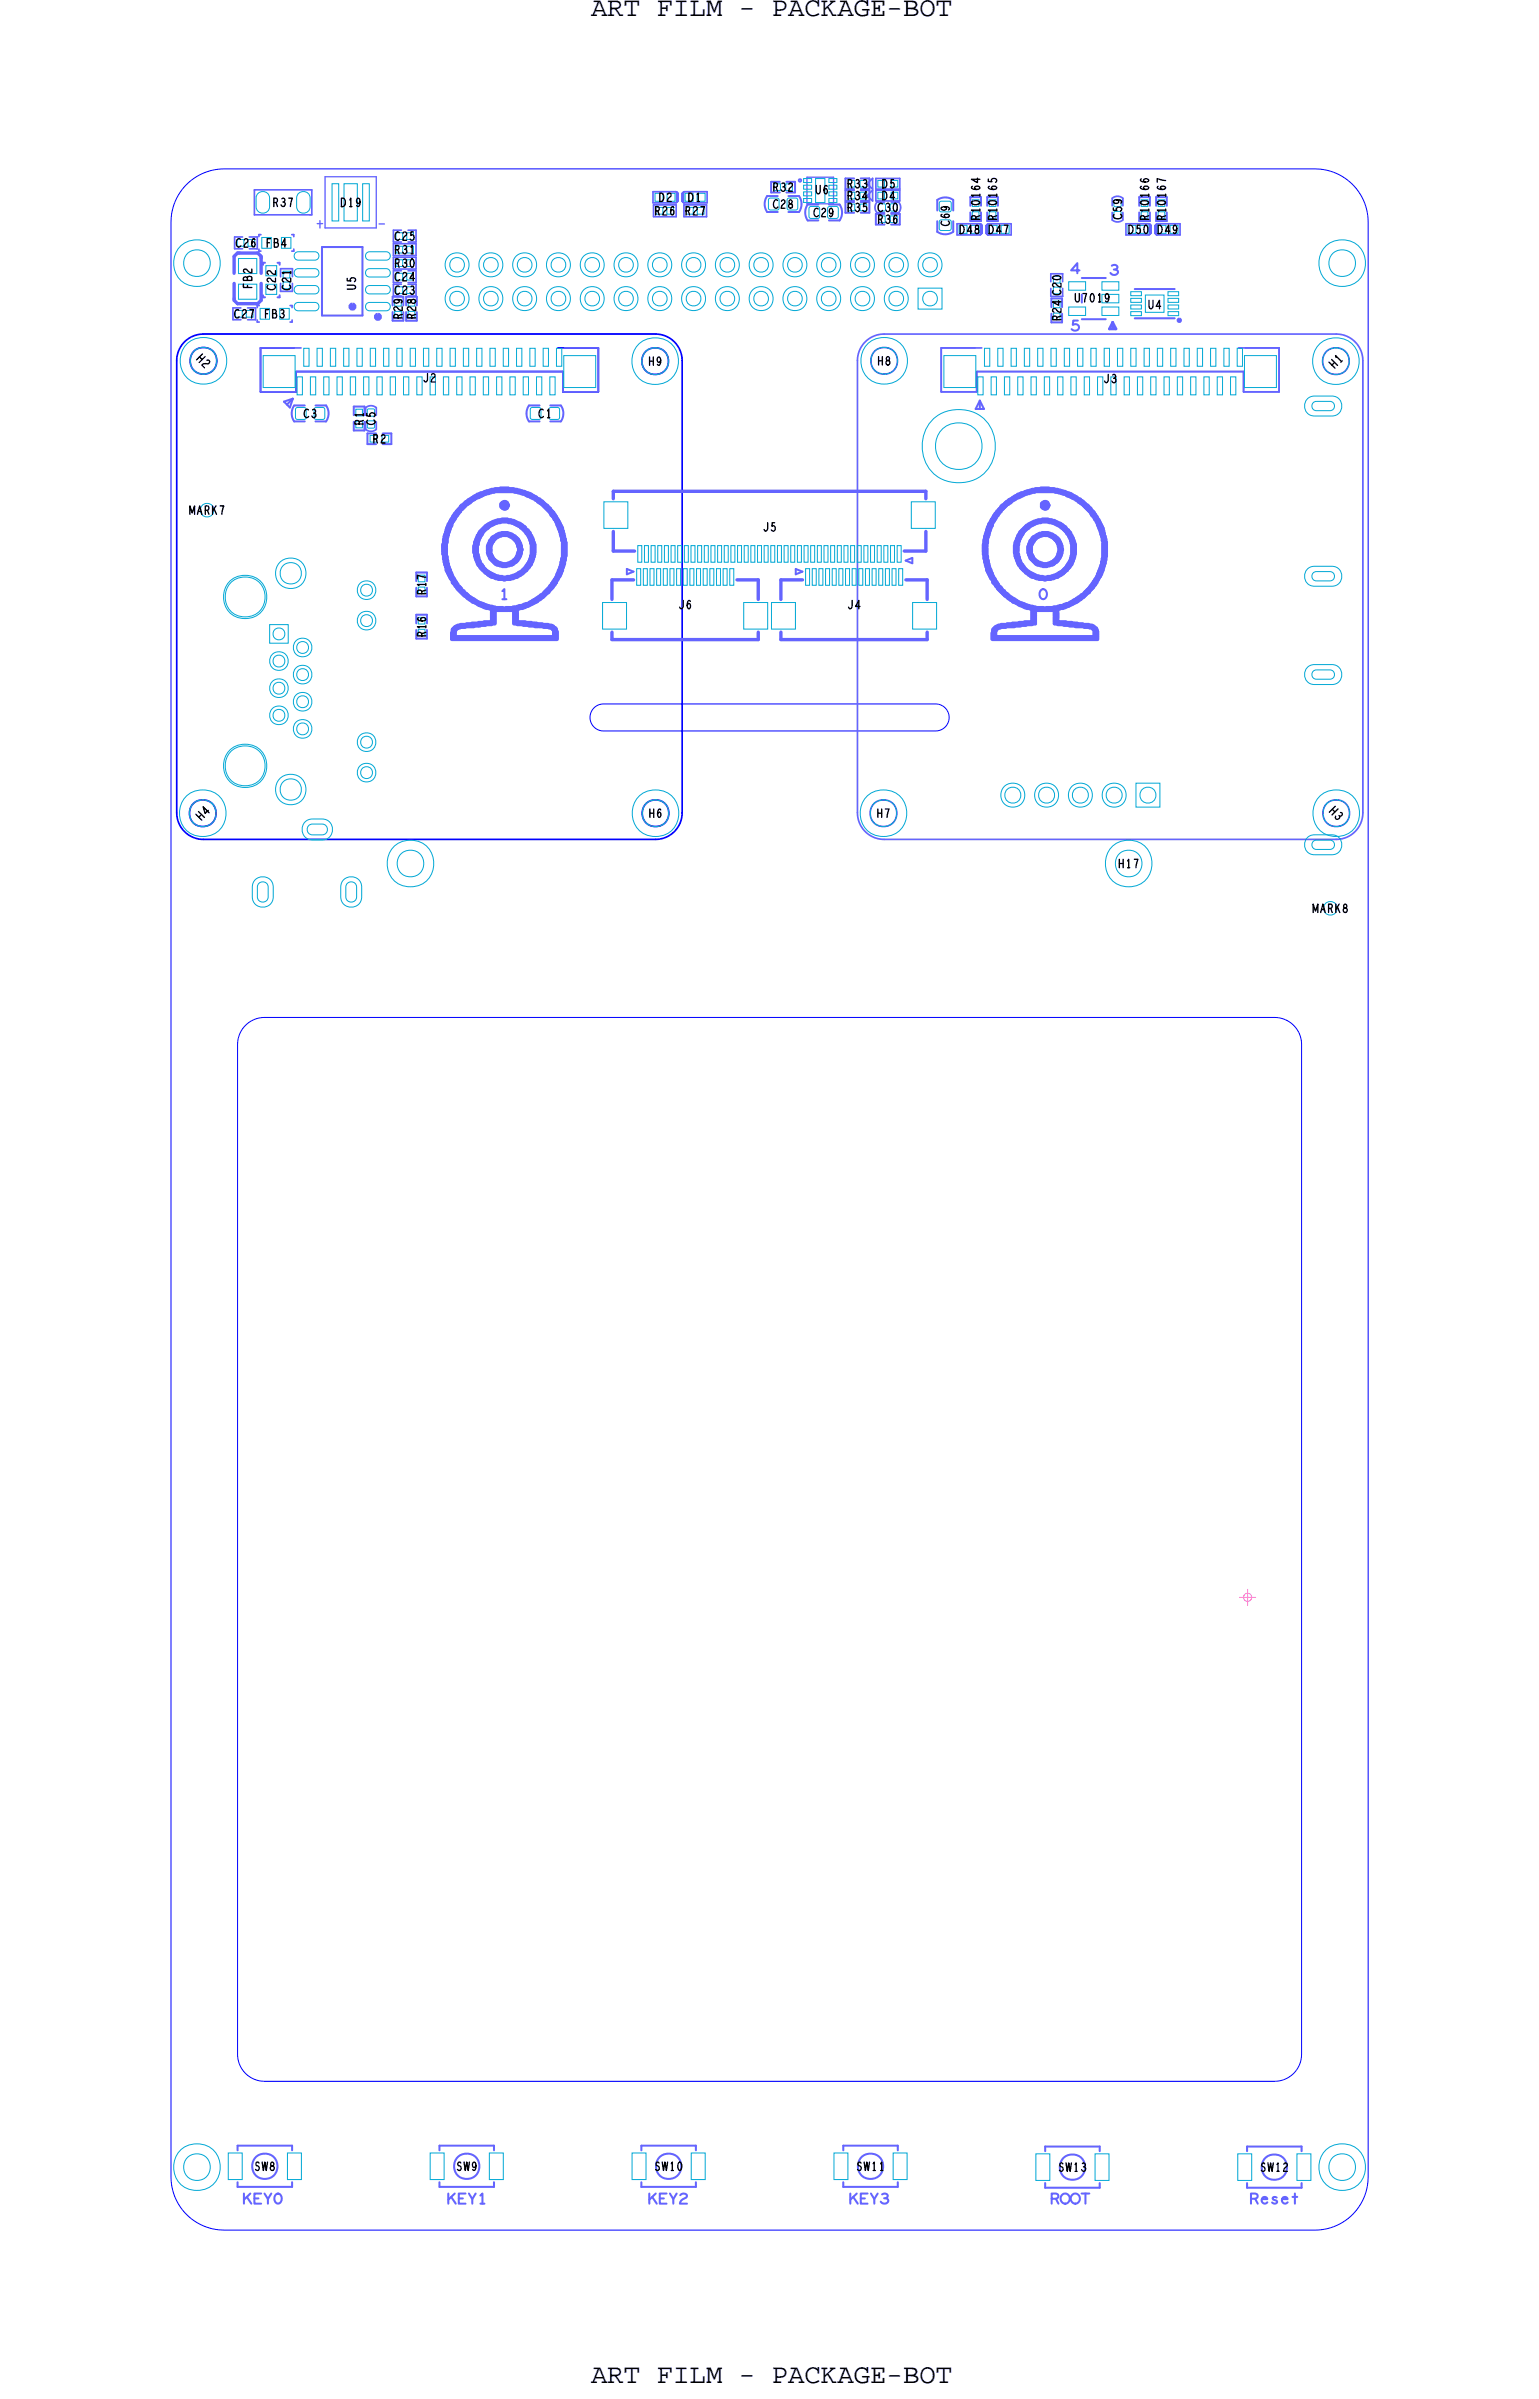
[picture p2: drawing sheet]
<svg xmlns="http://www.w3.org/2000/svg" width="116mm" height="180mm" viewBox="0 0 116 180" stroke-linecap="round" stroke-linejoin="round" font-family="sans-serif">
<defs><g id="words">
<g font-size="2.1">
<text x="44.4" y="1.2">ART FILM - PACKAGE-BOT</text>
<text x="44.4" y="179.2">ART FILM - PACKAGE-BOT</text>
</g>
<g font-size=".8" fill="#6464ff">
<text x="83.4" y="20.7">3</text>
<text x="37.5" y="45.1">1</text>
<text x="33.6" y="165.7">KEY1</text>
<text x="63.8" y="165.7">KEY3</text>
<text x="93.9" y="165.7">Reset</text>
</g>
<g font-size=".6">
<text x="20.5" y="15.5">R37</text>
<text x="49.2" y="16.2">R26</text>
<text x="51.5" y="16.2">R27</text>
<text x="58.1" y="14.4">R32</text>
<text x="63.7" y="15">R34</text>
<text x="63.7" y="14.1">R33</text>
<text x="63.7" y="15.9">R35</text>
<text x="66" y="16.8">R36</text>
<text x="66" y="15.9">C30</text>
<text x="73.7" y="16.6" transform="rotate(-90 73.7 16.6)">R10164</text>
<text x="74.9" y="16.6" transform="rotate(-90 74.9 16.6)">R10165</text>
<text x="86.4" y="16.6" transform="rotate(-90 86.4 16.6)">R10166</text>
<text x="87.6" y="16.6" transform="rotate(-90 87.6 16.6)">R10167</text>
<text x="19.9" y="23.9">FB3</text>
<text x="21.9" y="21.8" transform="rotate(-90 21.9 21.8)">C21</text>
<text x="29.7" y="22.1">C23</text>
<text x="29.7" y="19.1">R31</text>
<text x="29.7" y="20.1">R30</text>
<text x="30.2" y="24" transform="rotate(-90 30.2 24)">R29</text>
<text x="31.3" y="24" transform="rotate(-90 31.3 24)">R28</text>
<text x="14.7" y="27" transform="rotate(45 14.7 27)">H2</text>
<text x="79.8" y="24.1" transform="rotate(-90 79.8 24.1)">R24 C20</text>
<text x="100.3" y="27.7" transform="rotate(-45 100.3 27.7)">H1</text>
<text x="27.3" y="32" transform="rotate(-90 27.3 32)">R1</text>
<text x="14.3" y="38.7">MARK7</text>
<text x="32" y="47.9" transform="rotate(-90 32 47.9)">R16</text>
<text x="32" y="44.7" transform="rotate(-90 32 44.7)">R17</text>
<text x="15.1" y="61.7" transform="rotate(-45 15.1 61.7)">H4</text>
<text x="84.1" y="65.3">H17</text>
<text x="99.9" y="61" transform="rotate(45 99.9 61)">H3</text>
<text x="98.7" y="68.6">MARK8</text>
</g>
<g font-size=".6" fill="#02a8d5">
<text x="72.1" y="17.6">D48</text>
<text x="74.3" y="17.6">D47</text>
<text x="84.3" y="16.5" transform="rotate(-90 84.3 16.5)">C59</text>
<text x="84.8" y="17.6">D50</text>
<text x="87" y="17.6">D49</text>
<text x="17.6" y="23.9">C27</text>
<text x="17.7" y="18.6">C26</text>
<text x="29.7" y="21.1">C24</text>
<text x="29.7" y="18.1">C25</text>
</g>
</g></defs>
<!-- layer: Board Outline -->
<path d="M14 13.9a4 4 0 0 1 2.9-1.2h82a4 4 0 0 1 4 4v147a4 4 0 0 1-4 4h-82a4 4 0 0 1-4-4v-147a4 4 0 0 1 1.1-2.8zM44.7 53.2l.3-.2 .4-.1h24.9a1.02 1.02 0 0 1 1.1 1.1 1.02 1.02 0 0 1-1.1 1h-24.9a1.02 1.02 0 0 1-1-.7 1.02 1.02 0 0 1 .3-1.1zM18.4 77.1l.6-.4 .9-.2h75.9a2.03 2.03 0 0 1 2.1 2v76a2.03 2.03 0 0 1-2.1 2h-75.9a2.03 2.03 0 0 1-2-2v-76l.1-.8z" fill="none" stroke="#00f" stroke-width=".08"/>
<!-- layer: Components -->
<g fill="none" stroke="#6464ff" stroke-width=".15">
<path d="M19.8 19.8h.1zM19.8 19.8v.1zM20.9 19.8h.1zM21 19.8v.1zM24.2 18.6h3.1zM24.2 18.6v5.1zM27.3 18.6v5.1zM57.7 14.7h.8zM57.7 15.9h.8zM57.7 14.7a1.05 1.05 0 0 0 0 1.2M58 13.7v.8zM58 13.7h.6z"/>
<path d="M59.1 13.7h.7zM59.3 15.9h.8zM59.3 14.7h.8zM59.8 13.7v.8zM60.1 14.7a1.05 1.05 0 0 1 0 1.2M60.7 15.4h.8zM60.7 16.6h.8zM60.7 15.4a1.05 1.05 0 0 0 0 1.2M62.3 16.6h.8zM62.3 15.4h.8zM63.1 15.4a1.05 1.05 0 0 1 0 1.2M63.6 15.2v.8z"/>
<path d="M63.6 14.3v.8zM63.6 13.4v.8zM63.6 13.4h.6zM64.7 13.4h.7zM65.4 15.2v.8zM65.4 14.3v.8zM65.4 13.4v.8zM65.9 16.1v.8zM67.7 16.1v.8zM70.5 17.4a1.05 1.05 0 0 0 1.2 0M70.5 15v.8zM70.5 16.6v.8z"/>
<path d="M70.5 15a1.05 1.05 0 0 1 1.2 0M71.7 15v.8zM71.7 16.6v.8zM73 14.8v.7zM73 16v.6zM73 14.8h.8zM73 16.6h.8zM74.2 14.8v.7zM74.2 16v.6zM74.2 14.8h.8zM74.2 16.6h.8zM85.7 14.8v.7z"/>
<path d="M85.7 16v.6zM85.7 14.8h.8zM85.7 16.6h.8zM86.9 14.8v.7zM86.9 16v.6zM86.9 14.8h.8zM86.9 16.6h.8zM19.8 22.4h.1zM19.8 22.2v.2zM20.9 22.4h.1zM21 22.2v.2zM21.4 30.2l.4 .4z"/>
<path d="M21.4 30.2l.6-.2zM22 30l-.2 .6zM22 30l-.4 .4zM22.1 31.7h.8zM22.1 30.5h.8zM22.1 30.5a1.05 1.05 0 0 0 0 1.2M23.7 30.5h.8zM23.7 31.7h.8zM24.2 23.7h3.1zM24.5 30.5a1.05 1.05 0 0 1 0 1.2M26.6 30.6v.6zM26.6 30.6h.8z"/>
<path d="M26.6 31.7v.7zM26.6 32.4h.8zM27.4 30.6v.6zM27.4 31.7v.7zM27.6 32.6v.8zM27.6 33.4h.7zM27.6 32.6h.7zM28.8 32.6h.6zM28.8 33.4h.6zM29.4 32.6v.8zM29.5 22.3v.7zM29.5 23.5v.6z"/>
<path d="M29.5 24.1h.8zM30.5 22.3v.7zM30.5 23.5v.6zM30.5 24.1h.8zM39.8 30.5h.8zM39.8 31.7h.8zM39.8 30.5a1.05 1.05 0 0 0 0 1.2M41.4 31.7h.8zM41.4 30.5h.8zM42.2 30.5a1.05 1.05 0 0 1 0 1.2M73.4 30.8h.6zM73.7 30.1l.3 .7z"/>
<path d="M73.7 30.1v.7zM73.7 30.1l-.3 .7zM79.1 22.4v.7zM79.1 22.4h.8zM79.1 23.6v.6zM79.1 24.2h.8zM81.3 20.9h1.8zM81.3 22.2v.6zM81.3 24h1.8zM85.3 21.7h3zM85.3 23.9h3zM31.3 43.1v.6z"/>
<path d="M31.3 44.2v.6zM31.3 46.2v.7zM31.3 47.4v.6zM31.3 46.2h.8zM31.3 48h.8zM31.3 43.1h.8zM31.3 44.8h.8zM47.1 42.8v.4zM47.1 42.8l.5 .2zM47.1 43.2l.5-.2zM59.8 42.8v.4zM59.8 42.8l.5 .2z"/>
<path d="M59.8 43.2l.5-.2zM68.1 42.2l.5-.2zM68.1 42.2l.5 .2zM68.6 42v.4zM17.9 161.4h4.1zM17.9 164.4h4.1zM17.9 161.4v.3zM17.9 164.1v.3zM22 164.1v.3zM22 161.4v.3zM33 161.4h4.1zM33 164.4h4.1z"/>
<path d="M33 161.4v.3zM33 164.1v.3zM37.1 164.1v.3zM37.1 161.4v.3zM48.2 161.4h4.1zM48.2 164.4h4.1zM48.2 161.4v.3zM48.2 164.1v.3zM52.3 164.1v.3zM52.3 161.4v.3zM63.4 161.4h4.1zM63.4 164.1v.3z"/>
<path d="M63.4 164.4h4.1zM63.4 161.4v.3zM67.5 164.1v.3zM67.5 161.4v.3zM78.6 161.4h4.1zM78.6 164.2v.3zM78.6 164.5h4.1zM78.6 161.4v.4zM82.7 164.2v.3zM82.7 161.4v.4zM93.8 161.4h4.1zM93.8 164.2v.3z"/>
<path d="M93.8 164.5h4.1zM93.8 161.4v.4zM97.9 164.2v.3zM97.9 161.4v.4z"/>
<circle cx="19.9" cy="162.9" r=".96"/>
<circle cx="35.1" cy="162.9" r=".96"/>
<circle cx="50.3" cy="162.9" r=".96"/>
<circle cx="65.4" cy="162.9" r=".96"/>
<circle cx="80.6" cy="163" r=".96"/>
<circle cx="95.8" cy="163" r=".96"/>
</g>
<path d="M83.4 24.7h.5zM83.7 24.2l.2 .5zM83.7 24.2v.4zM83.7 24.2l-.3 .5zM88.6 24h.1l.1 .1-.1 .1z" fill="none" stroke="#6464ff" stroke-width=".2"/>
<g fill="none" stroke="#6464ff" stroke-width=".13">
<path d="M17.6 17.8h.6zM17.6 17.8v.9zM18.7 17.8h.6zM19.1 14.3h4.3zM19.1 14.3v1.9zM19.1 16.2h4.2zM19.3 17.8v.9zM19.5 17.6h.1zM19.5 18.9h.1zM19.5 17.6v.2zM19.5 18.7v.2zM21.9 17.6h.2z"/>
<path d="M21.9 18.9h.2zM22.1 17.6v.2zM22.1 18.7v.2zM23.3 16.2h.1zM23.4 14.3v1.9zM29.6 18.3h1.7zM29.6 19.3h1.7zM29.6 19.2h1.7zM29.6 18.3v.9zM29.6 19.3v.9zM29.6 17.3h.6zM29.6 17.3v.9z"/>
<path d="M30.7 17.3h.6zM31.3 18.3v.9zM31.3 19.3v.9zM31.3 17.3v.9zM49.1 15.3h1.7zM49.1 14.4h1.7zM49.1 14.4v.9zM49.1 15.4h1.7zM49.1 16.3h1.7zM49.1 15.4v.9zM50.8 14.4l.1 .1zM50.8 14.4l.2 .2z"/>
<path d="M50.8 15.4v.9zM50.9 14.4l.1 .1zM50.9 14.4v.8zM50.9 14.5v.7zM51 14.6v.5zM51 15.1l-.2 .2zM51 14.5v.6zM51 15.1l-.1 .1zM51.3 15.1l.1 .1zM51.3 14.6v.5zM51.3 14.6l.1-.2zM51.3 15.1l.1 .2z"/>
<path d="M51.4 15.2v.1zM51.4 14.5v.7zM51.4 14.5l-.1 .1zM51.4 16.3h1.7zM51.4 15.4v.9zM51.4 15.4h1.7zM51.4 15.3h1.8zM51.4 14.4h1.8zM53.1 15.4v.9zM53.2 14.4v.9zM60.1 13.5l.1 .1-.1 .1zM65.2 13.8l.4 .4z"/>
<path d="M65.2 14.7l.4 .4zM65.6 13.4l-.4 .4zM65.6 13.4v.8zM65.6 14.3l-.4 .4zM65.6 14.3v.8zM65.9 13.4h1.8zM65.9 14.3h1.8zM65.9 14.2h1.8zM65.9 13.4v.8zM65.9 15.1h1.8zM65.9 14.3v.8zM65.9 15.2h.6z"/>
<path d="M65.9 15.2l-.1 .4 .1 .4M67 15.2h.6zM67.6 15.2l.1 .4-.1 .4M67.7 13.4v.8zM67.7 14.3v.8zM72 17.7h1.7zM72 16.8v.9zM72 16.8h1.7zM73.7 16.8v.1zM73.7 16.8l.1 .2zM73.7 16.8l.1 .1zM73.7 16.8v.8z"/>
<path d="M73.7 16.9v.7zM73.8 17v.5zM73.8 17.5l-.1 .2zM73.8 16.9v.6zM73.8 17.5l-.1 .1zM74.1 17l.2-.2zM74.2 16.9v.7zM74.2 16.9l-.1 .1zM74.3 17.7h1.7zM74.3 16.8h1.7zM76 16.8v.9zM83.6 14.9v.6z"/>
<path d="M83.6 16v.5zM83.6 14.9l.4-.1 .4 .1M84.4 16.5l-.4 .2-.4-.2M84.7 17.7h1.7zM84.7 16.8h1.7zM84.7 16.8v.9zM86.4 16.8v.1zM86.4 16.8l.1 .2zM86.4 16.8l.1 .1zM86.4 16.8v.8zM86.4 16.9v.7zM86.5 17v.5z"/>
<path d="M86.5 17.5l-.1 .2zM86.5 16.9v.6zM86.5 17.5l-.1 .1zM86.8 17l.2-.2zM86.9 16.9v.7zM86.9 16.9l-.1 .1zM87 17.7h1.7zM87 16.8h1.7zM88.7 16.8v.9zM17.5 23.2h.6zM17.5 23.2v.8zM18.6 23.2h.6z"/>
<path d="M19.2 23.2v.8zM19.3 23h.2zM19.3 24.2h.2zM19.3 23v.1zM19.3 24.1v.1zM19.6 26.2h3zM19.6 29.5h2.7zM19.6 26.2v3.3zM21.1 20.2h.9zM21.1 20.2v.6zM21.1 21.3v.6zM21.1 21.9h.9z"/>
<path d="M21.8 23h.2zM21.8 24.2h.2zM22 23v.1zM22 24.1v.1zM22.3 27.9h20zM22.3 27.9v1.6zM27.5 32.3l.4 .1 .4-.1M27.5 30.7v.5zM27.5 31.7v.6zM27.5 30.7l.4-.2 .4 .2M28.3 30.7v.5zM28.3 31.7v.6z"/>
<path d="M29.6 20.2h1.7zM29.6 20.4h.6zM29.6 20.4v.8zM29.6 21.4h.6zM29.6 21.4v.9zM30.7 21.4h.6zM30.7 20.4h.6zM31.3 20.4v.8zM31.3 21.4v.9zM42.3 29.5h2.7zM42.3 27.9v1.6zM42.4 26.2h2.6z"/>
<path d="M45 26.2v3.3zM64.5 27.1v34zM66.5 25.1h34zM66.5 25.1a2 2 0 0 0-2 2M70.8 29.5h2.6zM70.8 26.2h3zM70.8 26.2h2.5zM70.8 26.2v3.3zM73.4 27.9h20.1zM73.4 27.9v1.6zM79 22.3h.9zM79 21.7v.6z"/>
<path d="M79 20.6h.9zM79 20.6v.6zM93.1 26.2h3.1zM93.5 27.9v1.6zM93.5 29.5h2.7zM93.6 26.2h2.6zM96.2 26.2v3.3zM100.5 25.1a2 2 0 0 1 2 2M102.5 27.1v34zM64.5 61.1a2 2 0 0 0 2 2M66.5 63.1h34zM102.5 61.1a2 2 0 0 1-2 2"/>
<circle cx="66.5" cy="27.1" r="1.01"/>
<circle cx="100.4" cy="27.2" r="1.01"/>
<circle cx="66.4" cy="61.2" r="1.01"/>
<circle cx="100.5" cy="61.2" r="1.01"/>
</g>
<path d="M23.9 16.8h.4zM24.1 16.6v.5zM24.4 17.1h3.9zM24.4 13.3h3.9zM24.4 13.3v3.8zM28.3 13.3v3.8zM28.5 16.8h.4zM60.7 15.3h2zM60.7 13.3v2zM60.7 13.3h2zM62.7 13.3v2z" fill="none" stroke="#6464ff" stroke-width=".1"/>
<path d="M26.4 23l.1-.1 .1 .1v.1l-.1 .1-.1-.1zM28.3 23.8l.1-.1 .1 .1v.1l-.1 .1-.1-.1z" fill="none" stroke="#6464ff" stroke-width=".3"/>
<g fill="none" stroke="#00f" stroke-width=".13">
<path d="M13.3 27.1v34zM15.3 25.1h34zM15.3 25.1a2 2 0 0 0-2 2M19.6 29.5h2.7zM19.6 26.2h2.5zM19.6 26.2v3.3zM22.3 27.9v1.6zM22.3 27.9h20zM41.9 26.2h3.1zM42.3 29.5h2.7zM42.3 27.9v1.6zM45 26.2v3.3z"/>
<path d="M49.3 25.1a2 2 0 0 1 2 2M51.3 27.1v34zM13.3 61.1a2 2 0 0 0 2 2M15.3 63.1h34zM51.3 61.1a2 2 0 0 1-2 2"/>
<circle cx="15.3" cy="27.1" r="1.01"/>
<circle cx="49.3" cy="27.2" r="1.01"/>
<circle cx="15.2" cy="61.2" r="1.01"/>
<circle cx="49.3" cy="61.2" r="1.01"/>
</g>
<g fill="none" stroke="#6464ff" stroke-width=".25">
<path d="M17.6 19.3v1.3zM17.9 19l-.3 .3zM17.9 19h.1zM18 19h1.4zM19.4 19l.2 .3zM19.6 19.3v.1zM19.6 19.4v1.2zM17.6 22.6l.3 .2zM17.6 22.5v.1zM17.6 21.3v1.2zM17.9 22.8h1.4zM19.3 22.8h.1z"/>
<path d="M19.6 21.3v1.3zM19.6 22.6l-.2 .2zM46.1 36.9v.6zM46.1 40v1.4zM46.1 36.9h23.5zM69.6 36.9v.6zM69.6 40v1.4zM46 43.6h1.6zM46 43.6v1.5zM46 47.5v.6zM46 48.1h11zM46.1 41.4h1.6z"/>
<path d="M55.4 43.6h1.6zM57 43.6v1.5zM57 47.5v.6zM58.7 43.6h1.6zM58.7 43.6v1.5zM58.7 47.5v.6zM58.7 48.1h11zM68 41.4h1.6zM68.1 43.6h1.6zM69.7 43.6v1.5zM69.7 47.5v.6z"/>
</g>
<!-- layer: Nets -->
<g fill="none" stroke="#02a8d5" stroke-width=".08">
<path d="M17.9 19.4h1.4v1.2h-1.4zM19.4 14.6l.2-.2h.3l.3 .2 .1 .3v.6l-.1 .3-.3 .2h-.3l-.2-.2-.1-.3v-.6zM19.7 17.9h.7v.8h-.7zM20 20h.8v.7h-.8zM21.2 17.9h.7v.8h-.7zM22.2 19l.2-.1h1.3l.2 .1 .1 .2-.1 .3-.2 .1h-1.3l-.2-.1-.1-.3zM22.4 14.6l.3-.2h.3l.2 .2 .1 .3v.6l-.1 .3-.2 .2h-.3l-.3-.2-.1-.3v-.6zM25 13.8h.5v2.8h-.5zM25.9 13.8h1v2.8h-1zM27.3 13.8h.5v2.8h-.5zM27.6 19l.2-.1h1.2l.3 .1v.2v.3l-.3 .1h-1.2l-.2-.1-.1-.3zM49.2 14.5h.6v.6h-.6z"/>
<path d="M50.2 14.5h.6v.6h-.6zM51.5 14.5h.6v.6h-.6zM52.4 14.5h.6v.6h-.6zM57.8 14.9h.7v.9l-.7-.1zM59.2 14.9h.7v.9l-.7-.1zM60.4 14.9h.6v.3h-.6zM60.4 13.9h.6v.3h-.6zM60.4 14.4h.6v.3h-.6zM60.4 13.4h.6v.3h-.6zM60.9 15.6h.7v.8h-.7zM61.3 13.4h.7v1.8h-.7zM62.3 15.6h.7v.8h-.7z"/>
<path d="M62.3 13.4h.6v.3h-.6zM62.3 14.9h.6v.3h-.6zM62.3 14.4h.6v.3h-.6zM62.3 13.9h.6v.3h-.6zM66 14.5h.5v.5h-.5zM66 13.6h.5v.5h-.5zM67 14.5h.5v.5h-.5zM67 13.6h.5v.5h-.5zM70.7 16.6h.8v.7h-.8zM70.7 15.2h.8v.7h-.8zM17.9 21.4h1.4v1.1h-1.4zM19.6 23.2h.7v.8h-.7z"/>
<path d="M19.8 26.7h2.4v2.4h-2.4zM20 21.4h.8v.7h-.8zM21 23.2h.7v.8h-.7zM22.2 22.8l.2-.1h1.3l.2 .1 .1 .3-.1 .2-.2 .1h-1.3l-.2-.1-.1-.2zM22.2 20.3l.2-.1h1.3l.2 .1 .1 .2-.1 .2-.2 .1h-1.3l-.2-.1-.1-.2zM22.2 21.6l.2-.1h1.3l.2 .1 .1 .2-.1 .2-.2 .1h-1.3l-.2-.1-.1-.2zM22.3 30.7h.7v.8h-.7zM22.3 28.3h.4v1.4h-.4zM22.8 26.2h.4v1.3h-.4zM23.3 28.3h.4v1.4h-.4zM23.7 30.7h.7v.8h-.7zM23.8 26.2h.4v1.3h-.4z"/>
<path d="M24.3 28.3h.4v1.4h-.4zM24.8 26.2h.4v1.3h-.4zM25.3 28.3h.4v1.4h-.4zM25.8 26.2h.4v1.3h-.4zM26.3 28.3h.4v1.4h-.4zM26.8 30.8h.5v.5h-.5zM26.8 31.7h.5v.5h-.5zM26.8 26.2h.4v1.3h-.4zM27.3 28.3h.4v1.4h-.4zM27.6 20.3l.2-.1h1.2l.3 .1v.2v.2l-.3 .1h-1.2l-.2-.1-.1-.2zM27.6 21.6l.2-.1h1.2l.3 .1v.2v.2l-.3 .1h-1.2l-.2-.1-.1-.2zM27.6 22.8l.2-.1h1.2l.3 .1v.3v.2l-.3 .1h-1.2l-.2-.1-.1-.2z"/>
<path d="M27.6 30.8h.5v.5h-.5zM27.6 31.7h.5v.5h-.5zM27.8 32.7h.5v.5h-.5zM27.8 26.2h.4v1.3h-.4zM28.3 28.3h.4v1.4h-.4zM28.7 32.7h.5v.5h-.5zM28.8 26.2h.4v1.3h-.4zM29.3 28.3h.4v1.4h-.4zM29.8 26.2h.4v1.3h-.4zM30.3 28.3h.4v1.4h-.4zM30.8 26.2h.4v1.3h-.4zM31.3 28.3h.4v1.4h-.4z"/>
<path d="M31.8 26.2h.4v1.3h-.4zM32.3 28.3h.4v1.4h-.4zM32.8 26.2h.4v1.3h-.4zM33.3 28.3h.4v1.4h-.4zM33.8 26.2h.4v1.3h-.4zM34.3 28.3h.4v1.4h-.4zM34.8 26.2h.4v1.3h-.4zM35.3 28.3h.4v1.4h-.4zM35.8 26.2h.4v1.3h-.4zM36.3 28.3h.4v1.4h-.4zM36.8 26.2h.4v1.3h-.4zM37.3 28.3h.4v1.4h-.4z"/>
<path d="M37.8 26.2h.4v1.3h-.4zM38.3 28.3h.4v1.4h-.4zM38.8 26.2h.4v1.3h-.4zM39.3 28.3h.4v1.4h-.4zM39.8 26.2h.4v1.3h-.4zM39.9 30.7h.7v.8h-.7zM40.3 28.3h.4v1.4h-.4zM40.8 26.2h.4v1.3h-.4zM41.3 30.7h.7v.8h-.7zM41.3 28.3h.4v1.4h-.4zM41.8 26.2h.4v1.3h-.4zM42.4 26.7h2.4v2.4h-2.4z"/>
<path d="M45.4 37.7h1.8v2h-1.8zM68.5 37.7h1.8v2h-1.8zM69 21.7h1.8v1.5h-1.8zM71 26.7h2.4v2.4h-2.4zM73.5 28.3h.4v1.4h-.4zM74 26.2h.4v1.3h-.4zM74.5 28.3h.4v1.4h-.4zM75 26.2h.4v1.3h-.4zM75.5 28.3h.4v1.4h-.4zM76 26.2h.4v1.3h-.4zM76.5 28.3h.4v1.4h-.4zM77 26.2h.4v1.3h-.4z"/>
<path d="M77.5 28.3h.4v1.4h-.4zM78 26.2h.4v1.3h-.4zM78.5 28.3h.4v1.4h-.4zM79 26.2h.4v1.3h-.4zM79.5 28.3h.4v1.4h-.4zM80 26.2h.4v1.3h-.4zM80.4 21.2h1.2v.6h-1.2zM80.4 23.1h1.2v.6h-1.2zM80.5 28.3h.4v1.4h-.4zM81 26.2h.4v1.3h-.4zM81.5 28.3h.4v1.4h-.4zM82 26.2h.4v1.3h-.4z"/>
<path d="M82.5 28.3h.4v1.4h-.4zM82.9 21.2h1.2v.6h-1.2zM82.9 23.1h1.2v.6h-1.2zM82.9 22.1h1.2v.7h-1.2zM83 26.2h.4v1.3h-.4zM83.5 28.3h.4v1.4h-.4zM84 26.2h.4v1.3h-.4zM84.5 28.3h.4v1.4h-.4zM85 23.4h.8v.3h-.8zM85 22.9h.8v.3h-.8zM85 21.9h.8v.3h-.8zM85 22.4h.8v.3h-.8z"/>
<path d="M85 26.2h.4v1.3h-.4zM85.5 28.3h.4v1.4h-.4zM86 26.2h.4v1.3h-.4zM86.1 22.2h1.4v1.3h-1.4zM86.5 28.3h.4v1.4h-.4zM87 26.2h.4v1.3h-.4zM87.5 28.3h.4v1.4h-.4zM87.8 21.9h.8v.3h-.8zM87.8 22.4h.8v.3h-.8zM87.8 22.9h.8v.3h-.8zM87.8 23.4h.8v.3h-.8zM88 26.2h.4v1.3h-.4z"/>
<path d="M88.5 28.3h.4v1.4h-.4zM89 26.2h.4v1.3h-.4zM89.5 28.3h.4v1.4h-.4zM90 26.2h.4v1.3h-.4zM90.5 28.3h.4v1.4h-.4zM91 26.2h.4v1.3h-.4zM91.5 28.3h.4v1.4h-.4zM92 26.2h.4v1.3h-.4zM92.5 28.3h.4v1.4h-.4zM93 26.2h.4v1.3h-.4zM93.6 26.7h2.4v2.4h-2.4zM98.4 29.9l.4-.1h1.3a.75 .75 0 0 1 .8 .7 .75 .75 0 0 1-.8 .8h-1.3a.76 .76 0 0 1-.7-.6 .76 .76 0 0 1 .3-.8z"/>
<path d="M98.7 30.3l.3-.1h1l.2 .1 .1 .2-.1 .3-.2 .1h-1l-.3-.1-.1-.3zM20.3 47h1.4v1.4h-1.4zM45.3 45.3h1.8v2h-1.8zM47.9 42.8h.3v1.2h-.3zM48 41h.3v1.3h-.3zM48.4 42.8h.3v1.2h-.3zM48.5 41h.3v1.3h-.3zM48.9 42.8h.3v1.2h-.3zM49 41h.3v1.3h-.3zM49.4 42.8h.3v1.2h-.3zM49.5 41h.3v1.3h-.3zM49.9 42.8h.3v1.2h-.3z"/>
<path d="M50 41h.3v1.3h-.3zM50.4 42.8h.3v1.2h-.3zM50.5 41h.3v1.3h-.3zM50.9 42.8h.3v1.2h-.3zM51 41h.3v1.3h-.3zM51.4 42.8h.3v1.2h-.3zM51.5 41h.3v1.3h-.3zM51.9 42.8h.3v1.2h-.3zM52 41h.3v1.3h-.3zM52.4 42.8h.3v1.2h-.3zM52.5 41h.3v1.3h-.3zM52.9 42.8h.3v1.2h-.3z"/>
<path d="M53 41h.3v1.3h-.3zM53.4 42.8h.3v1.2h-.3zM53.5 41h.3v1.3h-.3zM53.9 42.8h.3v1.2h-.3zM54 41h.3v1.3h-.3zM54.4 42.8h.3v1.2h-.3zM54.5 41h.3v1.3h-.3zM54.9 42.8h.3v1.2h-.3zM55 41h.3v1.3h-.3zM55.5 41h.3v1.3h-.3zM55.9 45.3h1.8v2h-1.8zM56 41h.3v1.3h-.3z"/>
<path d="M56.5 41h.3v1.3h-.3zM57 41h.3v1.3h-.3zM57.5 41h.3v1.3h-.3zM58 41h.3v1.3h-.3zM58 45.3h1.8v2h-1.8zM58.5 41h.3v1.3h-.3zM59 41h.3v1.3h-.3zM59.5 41h.3v1.3h-.3zM60 41h.3v1.3h-.3zM60.5 41h.3v1.3h-.3zM60.6 42.8h.3v1.2h-.3zM61 41h.3v1.3h-.3z"/>
<path d="M61.1 42.8h.3v1.2h-.3zM61.5 41h.3v1.3h-.3zM61.6 42.8h.3v1.2h-.3zM62 41h.3v1.3h-.3zM62.1 42.8h.3v1.2h-.3zM62.5 41h.3v1.3h-.3zM62.6 42.8h.3v1.2h-.3zM63 41h.3v1.3h-.3zM63.1 42.8h.3v1.2h-.3zM63.5 41h.3v1.3h-.3zM63.6 42.8h.3v1.2h-.3zM64 41h.3v1.3h-.3z"/>
<path d="M64.1 42.8h.3v1.2h-.3zM64.5 41h.3v1.3h-.3zM64.6 42.8h.3v1.2h-.3zM65 41h.3v1.3h-.3zM65.1 42.8h.3v1.2h-.3zM65.5 41h.3v1.3h-.3zM65.6 42.8h.3v1.2h-.3zM66 41h.3v1.3h-.3zM66.1 42.8h.3v1.2h-.3zM66.5 41h.3v1.3h-.3zM66.6 42.8h.3v1.2h-.3zM67 41h.3v1.3h-.3z"/>
<path d="M67.1 42.8h.3v1.2h-.3zM67.5 41h.3v1.3h-.3zM67.6 42.8h.3v1.2h-.3zM68.6 45.3h1.8v2h-1.8zM85.4 58.9h1.8v1.8h-1.8zM98.4 42.7l.4-.1h1.3a.75 .75 0 0 1 .8 .7 .75 .75 0 0 1-.8 .8h-1.3a.76 .76 0 0 1-.7-.6 .76 .76 0 0 1 .3-.8zM98.4 50.1l.4-.1h1.3a.75 .75 0 0 1 .8 .7 .75 .75 0 0 1-.8 .8h-1.3a.76 .76 0 0 1-.7-.6 .76 .76 0 0 1 .3-.8zM98.7 43.1l.3-.1h1l.2 .1 .1 .2-.1 .3-.2 .1h-1l-.3-.1-.1-.3zM98.7 50.5l.3-.1h1l.2 .1 .1 .2-.1 .3-.2 .1h-1l-.3-.1-.1-.3zM19.1 66.3a.8 .8 0 0 1 .9-.3 .8 .8 0 0 1 .5 .7v.7a.79 .79 0 0 1-.7 .8 .79 .79 0 0 1-.8-.8v-.7zM19.4 66.5l.2-.2h.3l.2 .2 .1 .2v.7l-.1 .3-.2 .1h-.3l-.2-.1v-.3v-.7zM23.1 61.7l.4-.1h.7a.79 .79 0 0 1 .8 .8 .79 .79 0 0 1-.8 .8h-.7a.79 .79 0 0 1-.8-.6 .79 .79 0 0 1 .4-.9z"/>
<path d="M23.2 62.1l.3-.1h.7l.3 .1 .1 .2v.2l-.1 .2-.3 .1h-.7l-.3-.1-.1-.2v-.2zM25.7 66.3a.8 .8 0 0 1 .9-.3 .8 .8 0 0 1 .6 .7v.7a.79 .79 0 0 1-.8 .8 .79 .79 0 0 1-.8-.8v-.7zM26.1 66.5l.2-.2h.2l.2 .2 .1 .2v.7l-.1 .3-.2 .1h-.2l-.2-.1-.1-.3v-.7zM98.4 62.9l.4-.1h1.3a.75 .75 0 0 1 .8 .7 .75 .75 0 0 1-.8 .8h-1.3a.76 .76 0 0 1-.7-.6 .76 .76 0 0 1 .3-.8zM98.7 63.3l.3-.1h1l.2 .1 .1 .2-.1 .3-.2 .1h-1l-.3-.1-.1-.3zM17.2 161.9h1v2h-1zM21.6 161.9h1.1v2h-1.1zM32.3 161.9h1.1v2h-1.1zM36.8 161.9h1v2h-1zM47.5 161.9h1.1v2h-1.1zM52 161.9h1v2h-1zM62.7 161.9h1.1v2h-1.1z"/>
<path d="M67.2 161.9h1v2h-1zM77.9 162h1v2h-1zM82.3 162h1.1v2h-1.1zM93.1 162h1v2h-1zM97.5 162h1.1v2h-1.1z"/>
<circle cx="14.8" cy="19.8" r="1.01"/>
<circle cx="14.8" cy="19.8" r="1.76"/>
<circle cx="34.4" cy="19.9" r=".91"/>
<circle cx="34.4" cy="19.9" r=".55"/>
<circle cx="36.9" cy="19.9" r=".91"/>
<circle cx="36.9" cy="19.9" r=".55"/>
<circle cx="39.4" cy="19.9" r=".91"/>
<circle cx="39.4" cy="19.9" r=".55"/>
<circle cx="42" cy="19.9" r=".91"/>
<circle cx="42" cy="19.9" r=".55"/>
<circle cx="44.5" cy="19.9" r=".91"/>
<circle cx="44.5" cy="19.9" r=".55"/>
<circle cx="47.1" cy="19.9" r=".91"/>
<circle cx="47.1" cy="19.9" r=".55"/>
<circle cx="49.6" cy="19.9" r=".91"/>
<circle cx="49.6" cy="19.9" r=".55"/>
<circle cx="52.1" cy="19.9" r=".91"/>
<circle cx="52.1" cy="19.9" r=".55"/>
<circle cx="54.7" cy="19.9" r=".91"/>
<circle cx="54.7" cy="19.9" r=".55"/>
<circle cx="57.2" cy="19.9" r=".91"/>
<circle cx="57.2" cy="19.9" r=".55"/>
<circle cx="59.8" cy="19.9" r=".91"/>
<circle cx="59.8" cy="19.9" r=".55"/>
<circle cx="62.3" cy="19.9" r=".91"/>
<circle cx="62.3" cy="19.9" r=".55"/>
<circle cx="64.8" cy="19.9" r=".91"/>
<circle cx="64.8" cy="19.9" r=".55"/>
<circle cx="67.4" cy="19.9" r=".91"/>
<circle cx="67.4" cy="19.9" r=".55"/>
<circle cx="69.9" cy="19.9" r=".91"/>
<circle cx="69.9" cy="19.9" r=".55"/>
<circle cx="100.9" cy="19.8" r="1.01"/>
<circle cx="100.9" cy="19.8" r="1.76"/>
<circle cx="15.3" cy="27.1" r="1.01"/>
<circle cx="15.3" cy="27.1" r="1.76"/>
<circle cx="15.6" cy="38.4" r=".51"/>
<circle cx="34.4" cy="22.5" r=".91"/>
<circle cx="34.4" cy="22.5" r=".55"/>
<circle cx="36.9" cy="22.5" r=".91"/>
<circle cx="36.9" cy="22.5" r=".55"/>
<circle cx="39.4" cy="22.5" r=".91"/>
<circle cx="39.4" cy="22.5" r=".55"/>
<circle cx="42" cy="22.5" r=".91"/>
<circle cx="42" cy="22.5" r=".55"/>
<circle cx="44.5" cy="22.5" r=".91"/>
<circle cx="44.5" cy="22.5" r=".55"/>
<circle cx="47.1" cy="22.5" r=".91"/>
<circle cx="47.1" cy="22.5" r=".55"/>
<circle cx="49.3" cy="27.2" r="1.01"/>
<circle cx="49.3" cy="27.2" r="1.76"/>
<circle cx="49.6" cy="22.5" r=".91"/>
<circle cx="49.6" cy="22.5" r=".55"/>
<circle cx="52.1" cy="22.5" r=".91"/>
<circle cx="52.1" cy="22.5" r=".55"/>
<circle cx="54.7" cy="22.5" r=".91"/>
<circle cx="54.7" cy="22.5" r=".55"/>
<circle cx="57.2" cy="22.5" r=".91"/>
<circle cx="57.2" cy="22.5" r=".55"/>
<circle cx="59.8" cy="22.5" r=".91"/>
<circle cx="59.8" cy="22.5" r=".55"/>
<circle cx="62.3" cy="22.5" r=".91"/>
<circle cx="62.3" cy="22.5" r=".55"/>
<circle cx="64.8" cy="22.5" r=".91"/>
<circle cx="64.8" cy="22.5" r=".55"/>
<circle cx="66.5" cy="27.1" r="1.01"/>
<circle cx="66.5" cy="27.1" r="1.76"/>
<circle cx="67.4" cy="22.5" r=".91"/>
<circle cx="67.4" cy="22.5" r=".55"/>
<circle cx="69.9" cy="22.5" r=".55"/>
<circle cx="72.1" cy="33.6" r="2.77"/>
<circle cx="72.1" cy="33.6" r="1.76"/>
<circle cx="100.4" cy="27.2" r="1.01"/>
<circle cx="100.4" cy="27.2" r="1.76"/>
<circle cx="18.4" cy="44.9" r="1.51"/>
<circle cx="18.4" cy="57.6" r="1.51"/>
<circle cx="18.4" cy="57.6" r="1.64"/>
<circle cx="18.4" cy="44.9" r="1.64"/>
<circle cx="21" cy="47.7" r=".45"/>
<circle cx="21" cy="49.7" r=".45"/>
<circle cx="21" cy="53.8" r=".45"/>
<circle cx="21" cy="51.8" r=".45"/>
<circle cx="21" cy="49.7" r=".7"/>
<circle cx="21" cy="53.8" r=".7"/>
<circle cx="21" cy="51.8" r=".7"/>
<circle cx="21.9" cy="43.1" r="1.15"/>
<circle cx="21.9" cy="59.4" r="1.15"/>
<circle cx="21.9" cy="59.4" r=".81"/>
<circle cx="21.9" cy="43.1" r=".81"/>
<circle cx="22.8" cy="48.7" r=".45"/>
<circle cx="22.8" cy="52.8" r=".45"/>
<circle cx="22.8" cy="54.8" r=".45"/>
<circle cx="22.8" cy="50.7" r=".45"/>
<circle cx="22.8" cy="54.8" r=".7"/>
<circle cx="22.8" cy="50.7" r=".7"/>
<circle cx="22.8" cy="48.7" r=".7"/>
<circle cx="22.8" cy="52.8" r=".7"/>
<circle cx="27.6" cy="46.7" r=".45"/>
<circle cx="27.6" cy="55.8" r=".45"/>
<circle cx="27.6" cy="44.4" r=".45"/>
<circle cx="27.6" cy="58.1" r=".45"/>
<circle cx="27.6" cy="44.4" r=".7"/>
<circle cx="27.6" cy="46.7" r=".7"/>
<circle cx="27.6" cy="58.1" r=".7"/>
<circle cx="27.6" cy="55.8" r=".7"/>
<circle cx="76.1" cy="59.8" r=".91"/>
<circle cx="76.1" cy="59.8" r=".6"/>
<circle cx="78.7" cy="59.8" r=".91"/>
<circle cx="78.7" cy="59.8" r=".6"/>
<circle cx="81.2" cy="59.8" r=".91"/>
<circle cx="81.2" cy="59.8" r=".6"/>
<circle cx="83.8" cy="59.8" r=".91"/>
<circle cx="83.8" cy="59.8" r=".6"/>
<circle cx="86.3" cy="59.8" r=".6"/>
<circle cx="15.2" cy="61.2" r="1.01"/>
<circle cx="15.2" cy="61.2" r="1.76"/>
<circle cx="30.9" cy="64.9" r="1.01"/>
<circle cx="30.9" cy="64.9" r="1.76"/>
<circle cx="49.3" cy="61.2" r="1.01"/>
<circle cx="49.3" cy="61.2" r="1.76"/>
<circle cx="66.4" cy="61.2" r="1.01"/>
<circle cx="66.4" cy="61.2" r="1.76"/>
<circle cx="84.9" cy="64.9" r="1.01"/>
<circle cx="84.9" cy="64.9" r="1.76"/>
<circle cx="100" cy="68.3" r=".51"/>
<circle cx="100.5" cy="61.2" r="1.01"/>
<circle cx="100.5" cy="61.2" r="1.76"/>
<circle cx="14.8" cy="163" r="1.01"/>
<circle cx="14.8" cy="163" r="1.76"/>
<circle cx="100.9" cy="163" r="1.01"/>
<circle cx="100.9" cy="163" r="1.76"/>
</g>
<!-- layer: Text -->
<g fill="none" stroke="#000" stroke-width=".1">
<path d="M18.1 18a.3 .3 0 0 0-.4 .2 .3 .3 0 0 0 .2 .4l.2-.1M18.4 18.1a.14 .14 0 0 1 .2-.1 .14 .14 0 0 1 0 .2l-.2 .2-.1 .2h.3M19.2 18h-.1a.32 .32 0 0 0-.2 .3 .32 .32 0 0 0 .2 .3 .17 .17 0 0 0 .1-.3 .17 .17 0 0 0-.2-.1l-.1 .1M20.1 18.3h.2M20.3 17.9h-.2v.7M20.6 15.2l.2-.1v-.2h-.2v.6M20.6 18.2l.3 .1v.1l-.1 .2h-.2v-.7l.3 .1-.1 .2M21.2 15a.14 .14 0 0 1 .2 0 .14 .14 0 0 1-.1 .2M21.5 18.4h-.3l.2-.5v.7M21.7 14.9h.3l-.2 .6M25.7 14.9a.32 .32 0 0 1 .3 .3 .32 .32 0 0 1-.3 .3zM26.3 15.5h.2"/>
<path d="M26.3 15l.1-.1v.6M27.1 15.1l-.1 .2a.17 .17 0 0 1-.2-.2 .17 .17 0 0 1 .2-.1 .35 .35 0 0 1-.1 .5h-.1M29.7 18.8l.3-.1v-.2h-.3v.6M29.7 19.8l.3-.1v-.2h-.3v.6M30 17.5a.3 .3 0 0 0-.3 .2 .3 .3 0 0 0 .2 .4l.1-.1M30.3 17.5a.14 .14 0 0 1 .2 0 .14 .14 0 0 1 0 .2l-.2 .2v.2h.3M30.3 18.5a.15 .15 0 0 1 .3 0 .16 .16 0 0 1-.1 .3M30.3 19.5a.16 .16 0 0 1 .3 .1 .14 .14 0 0 1-.1 .2M30.9 18.6l.1-.1v.6M30.9 19.5a.32 .32 0 0 1 .2 .3 .32 .32 0 0 1-.2 .3 .51 .51 0 0 1 0-.6zM31.1 17.4h-.2v.3a.17 .17 0 0 1 .2 .1 .17 .17 0 0 1 0 .2 .17 .17 0 0 1-.3 0M49.3 15.9l.3-.1-.1-.2-.2-.1v.7"/>
<path d="M49.6 14.5a.32 .32 0 0 1 .3 .3 .32 .32 0 0 1-.3 .4zM49.9 15.6a.14 .14 0 0 1 .2 0 .14 .14 0 0 1 0 .2l-.2 .2-.1 .2h.3M50.2 14.6a.14 .14 0 0 1 .2-.1 .15 .15 0 0 1 0 .3l-.2 .2v.2h.3M50.7 15.6h-.1a.32 .32 0 0 0-.2 .2 .32 .32 0 0 0 .2 .3 .17 .17 0 0 0 .1-.2 .17 .17 0 0 0-.2-.1l-.1 .1M51.6 15.9l.2-.1v-.2l-.2-.1v.7M51.8 14.5a.32 .32 0 0 1 .3 .3 .32 .32 0 0 1-.3 .4zM52.1 15.6a.15 .15 0 0 1 .3 0 .14 .14 0 0 1 0 .2l-.2 .2-.1 .2h.3M52.4 15.2h.2M52.4 14.6l.1-.1v.7M52.7 15.5h.3l-.2 .7M58.2 14.1l.2-.1v-.2h-.2v.6M58.5 15.1a.3 .3 0 0 0-.4 .2 .3 .3 0 0 0 .2 .4l.2-.1"/>
<path d="M58.7 15.1a.15 .15 0 0 1 .3 0 .14 .14 0 0 1 0 .2l-.2 .2-.1 .2h.3M58.8 13.8a.14 .14 0 0 1 .2 0 .16 .16 0 0 1-.1 .3M59.3 13.9a.14 .14 0 0 1 .2-.1 .14 .14 0 0 1 0 .2l-.2 .2v.2h.3M59.4 15l-.1 .2a.24 .24 0 0 1 .2 .4 .18 .18 0 0 1-.2-.1 .18 .18 0 0 1 .2-.2v-.2zM61.4 13.9v.5l.1 .2 .2-.2v-.5M61.5 15.7a.3 .3 0 0 0-.3 .2 .3 .3 0 0 0 .2 .4l.1-.1M61.8 15.8a.14 .14 0 0 1 .2-.1 .14 .14 0 0 1 0 .2l-.2 .2v.2h.3M62.2 14a.32 .32 0 0 0-.3 .3 .32 .32 0 0 0 .2 .3 .17 .17 0 0 0 .1-.3 .17 .17 0 0 0-.2-.1l-.1 .1M62.6 15.9l-.1 .2a.17 .17 0 0 1-.2-.2 .18 .18 0 0 1 .3-.2 .35 .35 0 0 1-.2 .6v-.1M63.8 14.7l.2-.1v-.2h-.2v.6M63.8 13.8l.2-.1v-.2h-.2v.6M63.8 15.6l.2-.1v-.2h-.2v.6"/>
<path d="M64.4 14.4a.14 .14 0 0 1 .2 .1 .14 .14 0 0 1-.1 .2M64.4 13.6a.14 .14 0 0 1 .2 0 .14 .14 0 0 1-.1 .2M64.4 15.3a.14 .14 0 0 1 .2 .1 .14 .14 0 0 1-.1 .2M64.9 13.6a.14 .14 0 0 1 .2 0 .14 .14 0 0 1 0 .2M65.1 15.3h-.2v.3a.17 .17 0 0 1 .2 0 .17 .17 0 0 1 0 .2 .17 .17 0 0 1-.2 0M65.2 14.8h-.3l.2-.4v.6M66.1 16.5l.2-.1v-.2h-.2v.6M66.3 15.3a.3 .3 0 0 0-.3 .3 .3 .3 0 0 0 .2 .3l.2-.1M66.4 14.4a.32 .32 0 0 1 .3 .3 .32 .32 0 0 1-.3 .3zM66.4 13.5a.32 .32 0 0 1 .3 .3 .32 .32 0 0 1-.3 .3zM66.7 16.2a.14 .14 0 0 1 .2 .1 .14 .14 0 0 1-.1 .2M66.7 15.3a.14 .14 0 0 1 .2 .1 .14 .14 0 0 1-.1 .2"/>
<path d="M67.2 13.5h-.2v.3a.17 .17 0 0 1 .2 0 .17 .17 0 0 1 0 .3 .17 .17 0 0 1-.3-.1M67.3 14.8h-.4l.3-.4v.6M67.3 15.3a.32 .32 0 0 1 .2 .3 .32 .32 0 0 1-.2 .3 .51 .51 0 0 1 0-.6zM67.4 16.2a.32 .32 0 0 0-.2 .3 .32 .32 0 0 0 .2 .3 .17 .17 0 0 0 0-.2 .17 .17 0 0 0-.2-.1M70.8 16.1v.1a.32 .32 0 0 0 .3 .2 .32 .32 0 0 0 .3-.2 .17 .17 0 0 0-.3-.1 .17 .17 0 0 0-.1 .2l.1 .1M71 15.5l.1 .1a.17 .17 0 0 1-.1 .2 .17 .17 0 0 1-.2-.2 .35 .35 0 0 1 .6 .1l-.1 .1M71.3 16.6a.22 .22 0 0 1 0 .3 .22 .22 0 0 1-.3 .1l-.2-.2v-.2M72.2 16.9a.32 .32 0 0 1 .3 .3 .32 .32 0 0 1-.3 .4zM73.1 15.2a.36 .36 0 0 1 .6 .1 .36 .36 0 0 1-.6-.1zM73.1 17.4h-.4l.3-.5v.7M73.1 14a.32 .32 0 0 0 .2 .3 .32 .32 0 0 0 .4-.2 .17 .17 0 0 0-.3-.1 .17 .17 0 0 0-.1 .2l.1 .1M73.4 16.5l-.1-.3-.2 .1-.1 .2h.7"/>
<path d="M73.4 17l-.1 .2a.24 .24 0 0 1 .3 .3 .18 .18 0 0 1-.3-.1 .18 .18 0 0 1 .2-.2l.1-.2zM73.5 13.4v.3l-.5-.2h.7M73.7 14.7h-.7l.2 .1M73.7 15.8h-.7l.2 .1M74.3 13.5v.1l.3 .1a.17 .17 0 0 1 0-.3 .17 .17 0 0 1 .3 .1 .17 .17 0 0 1-.1 .2M74.3 15.2a.36 .36 0 0 1 .6 .1 .36 .36 0 0 1-.6-.1zM74.4 16.9a.32 .32 0 0 1 .3 .3 .32 .32 0 0 1-.3 .4zM74.4 14h-.1a.32 .32 0 0 0 .3 .3 .32 .32 0 0 0 .3-.2 .17 .17 0 0 0-.2-.1 .17 .17 0 0 0-.1 .2l.1 .1M74.6 16.5v-.3l-.3 .1v.2h.6M74.9 14.7h-.6l.1 .1M74.9 15.8h-.6l.1 .1M75.3 17.4h-.4l.3-.5v.7"/>
<path d="M75.5 16.9h.3l-.2 .7M83.7 15.6v.2h.3a.17 .17 0 0 1 0-.2 .17 .17 0 0 1 .3 0 .17 .17 0 0 1-.1 .3M83.9 15l.2 .1a.17 .17 0 0 1-.2 .2 .17 .17 0 0 1-.1-.2 .35 .35 0 0 1 .5 .1v.1M84.2 16.1a.22 .22 0 0 1 .1 .3 .22 .22 0 0 1-.3 0l-.3-.1 .1-.2M84.9 16.9a.32 .32 0 0 1 .3 .3 .32 .32 0 0 1-.3 .4zM85.7 16.9h-.2v.3a.17 .17 0 0 1 .2 .1 .17 .17 0 0 1 0 .2 .17 .17 0 0 1-.3 0M85.8 15.2a.36 .36 0 0 1 .6 .1 .36 .36 0 0 1-.6-.1zM85.8 13.5a.32 .32 0 0 0 .2 .2 .32 .32 0 0 0 .4-.2 .17 .17 0 0 0-.3-.1 .17 .17 0 0 0-.1 .2l.1 .1M85.8 14a.32 .32 0 0 0 .2 .3 .32 .32 0 0 0 .4-.2 .17 .17 0 0 0-.3-.1 .17 .17 0 0 0-.1 .2l.1 .1M86.1 16.5l-.1-.3-.2 .1-.1 .2h.7M86.1 17a.32 .32 0 0 1 .2 .2 .32 .32 0 0 1-.2 .3 .51 .51 0 0 1 0-.5zM86.4 14.7h-.7l.2 .1"/>
<path d="M86.4 15.8h-.7l.2 .1M87 15.2a.36 .36 0 0 1 .6 .1 .36 .36 0 0 1-.6-.1zM87.1 16.9a.32 .32 0 0 1 .3 .3 .32 .32 0 0 1-.3 .4zM87.1 14h-.1a.32 .32 0 0 0 .3 .3 .32 .32 0 0 0 .3-.2 .17 .17 0 0 0-.2-.1 .17 .17 0 0 0-.1 .2l.1 .1M87.3 16.5v-.3l-.3 .1v.2h.6M87.6 13.6l-.6-.2v.3M87.6 14.7h-.6l.1 .1M87.6 15.8h-.6l.1 .1M88 17.4h-.4l.3-.5v.7M88.5 17.2l-.1 .1a.17 .17 0 0 1-.2-.2 .17 .17 0 0 1 .2-.1 .35 .35 0 0 1-.1 .5h-.1M14.3 38.7v-.7l.2 .6 .1-.6v.7M14.8 38.7l.2-.7 .2 .7"/>
<path d="M15.4 38.4l.3-.1v-.2l-.3-.1v.7M16 38v.7M16.2 38l-.2 .4M16.6 38h.2l-.1 .7M18 23.3a.3 .3 0 0 0-.4 .3 .3 .3 0 0 0 .2 .3l.2-.1M18.2 23.4a.16 .16 0 0 1 .3-.1 .14 .14 0 0 1 0 .2l-.2 .2-.1 .2h.3M18.3 21.4v.2h.6M18.6 20.9h-.3v.2h.6v-.2l-.1-.1h-.2v.3M18.6 21.5v.1M18.8 23.3h.3l-.2 .6M18.9 20.2v.3h-.2l-.1-.2a.15 .15 0 0 0-.3 0 .14 .14 0 0 0 .1 .2M20.2 23.3h-.2v.6"/>
<path d="M20.5 23.6h.3v.1l-.1 .2h-.2v-.6h.2v.3M20.6 21.4a.22 .22 0 0 1 0 .4 .22 .22 0 0 1-.3 0l-.2-.1v-.2M20.7 20.4v.2h-.2l-.2-.2a.14 .14 0 0 0-.2 0 .14 .14 0 0 0 .1 .2M20.7 20.9v.3l-.2-.1-.2-.2a.14 .14 0 0 0-.2 .1 .14 .14 0 0 0 .1 .2M21.1 23.3a.14 .14 0 0 1 .2 .1 .14 .14 0 0 1 0 .2M21.8 21.4a.22 .22 0 0 1 0 .4 .22 .22 0 0 1-.3 0l-.2-.1v-.2M21.9 20.5h-.7l.1 .1M21.9 20.9v.3l-.2-.1-.2-.2a.16 .16 0 0 0-.3 .1 .14 .14 0 0 0 .1 .2M23.2 30.8a.3 .3 0 0 0-.4 .2 .3 .3 0 0 0 .2 .4l.2-.1M23.5 30.8a.14 .14 0 0 1 .2 .1 .14 .14 0 0 1-.1 .2M23.6 31.1a.16 .16 0 0 1 .2 .1 .16 .16 0 0 1-.2 .2 .16 .16 0 0 1-.2-.1M26.1 20.9v.2h.3a.17 .17 0 0 1 0-.2 .17 .17 0 0 1 .3 .1 .17 .17 0 0 1-.1 .2"/>
<path d="M26.1 21.4h.5l.1 .2-.1 .1h-.5M27 31.9l-.1-.3-.2 .1v.2h.6M27.3 31.2h-.6l.1 .1M27.6 31.1v.2h.2a.17 .17 0 0 1 .1-.2 .17 .17 0 0 1 .2 0 .17 .17 0 0 1 0 .2M28.1 33l.3-.1-.1-.2h-.2v.6M28.1 31.6a.22 .22 0 0 1 0 .3 .22 .22 0 0 1-.3 0l-.2-.1v-.2M28.3 33l.1 .3M28.7 32.8a.14 .14 0 0 1 .2-.1 .14 .14 0 0 1 0 .2l-.2 .2v.2h.2M29.8 22.5l.2 .1a.17 .17 0 0 1-.2 .2 .17 .17 0 0 1-.1-.2 .35 .35 0 0 1 .5 .1v.1M29.9 23.9l-.1-.2h-.2v.2h.6M30 20.5a.3 .3 0 0 0-.3 .3 .3 .3 0 0 0 .2 .3l.1-.1M30 21.6a.3 .3 0 0 0-.3 .2 .3 .3 0 0 0 .2 .3l.1-.1"/>
<path d="M30.2 23.1v.3l-.2-.1-.1-.2a.15 .15 0 0 0-.3 0 .14 .14 0 0 0 .1 .2M30.3 20.6a.14 .14 0 0 1 .2-.1 .14 .14 0 0 1 0 .2l-.2 .2v.2h.3M30.3 21.6a.14 .14 0 0 1 .2-.1 .15 .15 0 0 1 0 .3l-.2 .1v.2h.3M30.6 22.6a.16 .16 0 0 0 .2 .2 .16 .16 0 0 0 .1-.2 .17 .17 0 0 1 .3 0 .17 .17 0 0 1-.1 .2 .17 .17 0 0 1-.2-.2l-.1-.1zM30.9 21.6a.14 .14 0 0 1 .2 0 .14 .14 0 0 1-.1 .2M30.9 23.9v-.2h-.2l-.1 .2h.7M31.2 20.9h-.4l.3-.4v.6M31.3 23.1v.3l-.2-.1-.2-.2a.15 .15 0 0 0-.3 0 .14 .14 0 0 0 .1 .2M32.1 28.1v.5l-.1 .1-.1-.1M32.4 28.2a.16 .16 0 0 1 .3-.1 .14 .14 0 0 1 0 .2l-.2 .2-.1 .2h.3M40.8 30.8a.3 .3 0 0 0-.3 .2 .3 .3 0 0 0 .2 .4l.2-.1M41.2 31.4h.1"/>
<path d="M41.2 30.9l.1-.1v.6M48.8 26.8v.7M48.8 27.2h.3M49.1 26.8v.7M49.7 27.1l-.1 .1a.17 .17 0 0 1-.2-.2 .17 .17 0 0 1 .2-.1 .35 .35 0 0 1-.1 .6l-.1-.1M57.7 39.3v.5l-.1 .1-.2-.1M58.2 39.3h-.1l-.1 .3a.17 .17 0 0 1 .3 0 .17 .17 0 0 1-.1 .3 .17 .17 0 0 1-.2-.1M66.1 26.8v.6M66.1 27.1h.2M66.3 26.8v.6M66.7 26.8v.2a.24 .24 0 0 1 .2 .4 .18 .18 0 0 1-.3-.1 .18 .18 0 0 1 .2-.2l.1-.2zM79.2 20.8a.36 .36 0 0 1 .5 .1 .36 .36 0 0 1-.5-.1z"/>
<path d="M79.5 24l-.1-.2h-.2l-.1 .2h.7M79.6 22.6v.4l-.5-.3h.7M79.7 21.8a.22 .22 0 0 1 0 .3 .22 .22 0 0 1-.3 .1l-.2-.1v-.3M79.8 21.3v.3l-.2-.1-.2-.2a.14 .14 0 0 0-.2 .1 .14 .14 0 0 0 0 .2M79.8 23.2v.3l-.2-.1-.2-.2a.14 .14 0 0 0-.2 .1 .14 .14 0 0 0 0 .2M80.9 22.1v.4l.1 .2 .2-.2v-.4M81.4 22.1h.3l-.2 .6M82.1 22.1a.32 .32 0 0 1 .2 .3 .32 .32 0 0 1-.2 .3 .51 .51 0 0 1 0-.6zM82.6 22.7h.2M82.6 22.2l.1-.1v.6M83.3 28.1v.6l-.1 .1-.1-.1M83.4 22.3l-.1 .2a.17 .17 0 0 1-.2-.2 .17 .17 0 0 1 .2-.2 .35 .35 0 0 1-.1 .6l-.1-.1"/>
<path d="M83.7 28.2a.14 .14 0 0 1 .2 0 .14 .14 0 0 1-.1 .2M83.7 28.4a.16 .16 0 0 1 .2 .2 .16 .16 0 0 1-.1 .2 .16 .16 0 0 1-.2-.1M86.4 22.6v.4l.1 .2 .2-.2v-.4M87.3 23h-.4l.3-.4v.6M31.5 46.5h-.1a.32 .32 0 0 0 .3 .2 .32 .32 0 0 0 .3-.2 .17 .17 0 0 0-.2-.1 .17 .17 0 0 0-.1 .2l.1 .1M31.7 44.6l-.1-.2h-.2v.2h.6M31.7 47.8l-.1-.2h-.2v.2h.6M32 43.4l-.6-.1v.2M32 44h-.6h.1M32 47.1h-.6l.1 .1M51.4 45.1v.6l-.2 .1-.1-.1M51.9 45.2a.32 .32 0 0 0-.2 .3 .32 .32 0 0 0 .1 .3 .17 .17 0 0 0 .1-.3 .17 .17 0 0 0-.2-.1v.1"/>
<path d="M64.1 45.1v.6l-.2 .1-.1-.1M64.7 45.6h-.4l.3-.5v.7M48.9 60.8v.7M48.9 61.2h.2M49.1 60.8v.7M49.7 60.9h-.1a.32 .32 0 0 0-.2 .2 .32 .32 0 0 0 .2 .3 .17 .17 0 0 0 .1-.2 .17 .17 0 0 0-.2-.1l-.1 .1M66 60.8v.7M66 61.2h.3M66.3 60.8v.7M66.6 60.8h.2l-.1 .7M84.2 64.6v.7M84.4 64.6v.7"/>
<path d="M84.8 64.7l.1-.1v.7M85.3 64.6h.3l-.2 .7M98.7 68.6v-.6l.2 .5 .2-.5v.6M99.3 68.6l.2-.6 .1 .6M99.9 68.3l.2-.1v-.2h-.2v.6M100.4 68v.6M100.7 68l-.3 .4M101.1 68l-.1 .2a.24 .24 0 0 1 .2 .4 .18 .18 0 0 1-.2-.2 .18 .18 0 0 1 .2-.1v-.2zM19.5 162.7l-.1-.1a.17 .17 0 0 0-.2 .2 .17 .17 0 0 0 .2 .1 .16 .16 0 0 1 .1 .3 .16 .16 0 0 1-.3-.1M19.7 162.6l.1 .6 .1-.6 .1 .6 .1-.6M20.4 162.6v.2a.24 .24 0 0 1 .2 .4 .18 .18 0 0 1-.3-.2 .18 .18 0 0 1 .2-.1l.1-.2zM34.6 162.7v-.1a.17 .17 0 0 0-.2 .2 .17 .17 0 0 0 .2 .1 .16 .16 0 0 1 0 .3 .16 .16 0 0 1-.2-.1"/>
<path d="M34.9 162.6l.1 .6 .1-.6 .1 .6 .1-.6M35.8 162.8l-.1 .2a.17 .17 0 0 1-.2-.2 .17 .17 0 0 1 .2-.2 .35 .35 0 0 1-.1 .6l-.1-.1M49.5 162.7v-.1a.17 .17 0 0 0-.2 .2 .17 .17 0 0 0 .2 .1 .16 .16 0 0 1 0 .3 .16 .16 0 0 1-.2-.1M49.8 162.6l.1 .6 .1-.6 .1 .6 .1-.6M50.5 163.2h.1M50.5 162.7l.1-.1v.6M51.1 162.6a.32 .32 0 0 1 .2 .3 .32 .32 0 0 1-.2 .3 .51 .51 0 0 1 0-.6zM64.7 162.7l-.1-.1a.17 .17 0 0 0-.1 .2 .17 .17 0 0 0 .2 .1 .16 .16 0 0 1 0 .3 .16 .16 0 0 1-.2-.1M65 162.6l.1 .6 .1-.6 .1 .6 .1-.6M65.7 163.2h.1M65.7 162.7v-.1v.6M66.2 163.2h.2"/>
<path d="M66.2 162.7l.1-.1v.6M79.9 162.7l-.1-.1a.17 .17 0 0 0-.1 .3 .17 .17 0 0 0 .2 .1 .16 .16 0 0 1 0 .2 .16 .16 0 0 1-.2 0M80.2 162.6v.7l.2-.7 .1 .7 .1-.7M80.8 163.3h.2M80.8 162.8l.1-.2v.7M81.4 162.7a.14 .14 0 0 1 .2 0 .14 .14 0 0 1-.1 .2M81.5 162.9a.16 .16 0 0 1 .1 .2 .16 .16 0 0 1-.1 .2 .16 .16 0 0 1-.2-.1M95.1 162.7l-.1-.1a.17 .17 0 0 0-.1 .3 .17 .17 0 0 0 .2 .1 .16 .16 0 0 1 0 .2 .16 .16 0 0 1-.3 0M95.3 162.6l.1 .7 .1-.7 .1 .7 .1-.7M96 163.3h.2M96 162.8l.1-.2v.7M96.5 162.8a.14 .14 0 0 1 .2-.1 .14 .14 0 0 1 .1 .2l-.2 .2-.1 .2h.3"/>
</g>
<g fill="none" stroke="#6464ff" stroke-width=".15">
<path d="M83.6 20l.2-.1 .2 .1v.2l-.1 .1M81 24.1h-.3v.3a.28 .28 0 0 1 .4 0 .28 .28 0 0 1-.1 .4 .28 .28 0 0 1-.4 0M81.2 20.3h-.7l.5-.5v.8M37.8 44.5l.1-.2v.8M78.3 44.4a.35 .35 0 0 1 .4 .2 .35 .35 0 0 1-.2 .4 .37 .37 0 0 1-.3-.2 .37 .37 0 0 1 .1-.4zM18.3 164.9v.8M18.6 165.2l.3 .5M18.8 164.9l-.5 .5M19.1 165.3h.3M19.6 164.9h-.5v.8h.5M19.9 164.9l.2 .5v.3M20.4 164.9l-.3 .5"/>
<path d="M20.7 165a.35 .35 0 0 1 .5 .2 .35 .35 0 0 1-.2 .5 .37 .37 0 0 1-.4-.2 .37 .37 0 0 1 .1-.5zM33.7 164.9v.8M34.2 164.9l-.5 .5M35 164.9h-.5v.8h.5M35.3 164.9l.2 .5v.3M35.8 164.9l-.3 .5M36.1 165.1l.2-.2v.8M48.8 164.9v.8M49 165.2l.4 .5M49.3 164.9l-.5 .5M49.6 165.3h.3M50.1 164.9h-.5v.8h.5"/>
<path d="M50.4 164.9l.2 .5v.3M50.9 164.9l-.3 .5M51.1 165.1a.24 .24 0 0 1 .4-.2 .24 .24 0 0 1 .1 .4 .55 .55 0 0 0-.5 .4h.6M63.9 164.9v.8M64.4 164.9l-.5 .5M65.2 164.9h-.5v.8h.5M65.5 164.9l.2 .5v.3M66 164.9l-.3 .5M66.3 165l.2-.1 .2 .2v.1l-.1 .1M79.1 165.3h.3a.2 .2 0 0 0 .2-.2 .2 .2 0 0 0-.2-.2h-.3v.8M79.4 165.3l.2 .4M81.3 164.9h.6"/>
<path d="M81.6 164.9v.8M94.1 165.3h.3a.2 .2 0 0 0 .2-.2 .2 .2 0 0 0-.2-.2h-.3v.8M97.4 164.9v.8"/>
<circle cx="80.1" cy="165.3" r=".37"/>
<circle cx="80.9" cy="165.3" r=".37"/>
</g>
<!-- layer: Drawing Origin -->
<path d="M93.6 119.9l.2-.1 .2 .1 .1 .2-.1 .2-.2 .1-.2-.1-.1-.2zM93.8 119.5v1.3M93.2 120.1h1.2" fill="none" stroke="#ff79cb" stroke-width=".08"/>
<!-- layer: All Others -->
<g fill="none" stroke="#6464ff" stroke-width=".25">
<path d="M33.6 40h.2zM33.6 39.9h.2zM33.6 39.8h.2zM33.6 39.8h.3zM33.6 39.7h.1M33.6 39.7h.3zM33.7 39.5h.1M33.7 39.6h.2zM33.7 39.5h.3zM33.7 39.4h.3zM33.7 39.7h.2zM33.8 39.5h.2z"/>
<path d="M33.8 39.3h.2zM33.8 39.2h.3zM33.9 39.2h.2zM33.9 39.1h.2zM33.9 39.1h.3zM33.9 39h.3zM34 39h.2zM34 38.9h.3zM34.1 38.8h.1zM34.1 38.8h.3zM34.1 38.7h.3zM34.2 38.7h.2z"/>
<path d="M34.2 38.6h.3zM34.2 38.8h.1zM34.3 38.5h.2zM34.3 38.5h.3zM34.3 38.4h.3zM34.4 38.4h.2zM34.4 38.3h.3zM34.5 38.3h.3zM34.5 38.2h.3zM34.6 38.2h.3zM34.6 38.1h.3zM34.6 38.1h.4z"/>
<path d="M34.7 38h.3zM34.7 38h.4zM34.8 37.9h.4zM34.9 37.9h.1zM34.9 37.8h.4zM35 37.8h.4zM35 37.7h.4zM35.1 37.9h.1zM35.1 37.7h.4zM35.2 37.6h.4zM35.2 37.6h.5zM35.3 37.5h.2z"/>
<path d="M35.4 37.5h.2zM35.5 37.4h.5zM35.5 37.5h.2zM35.6 37.4h.5zM35.6 37.3h.6zM35.7 37.5h.1zM35.7 37.3h.6zM35.8 37.2h.6zM35.9 37.2h.7zM36 37.1h.8zM36.1 40h.3zM36.1 37.1h.8z"/>
<path d="M36.1 39.9h.3zM36.2 39.9h.3zM36.2 39.8h.4zM36.3 39.8h.4zM36.3 37h.6zM36.3 39.7h.2zM36.4 39.7h.4zM36.4 37h.3zM36.4 39.6h.2zM36.5 39.5h.4zM36.6 39.5h.4zM36.6 39.7h.1z"/>
<path d="M36.6 36.9h.9zM36.7 39.4h.4zM36.7 39.6h.1zM36.7 39.4h.2zM36.8 37h2.6zM36.8 36.9h2.3zM36.8 39.3h.6zM36.9 37h.3zM36.9 39.3h.7zM37 36.8h1.3zM37 39.4h.2zM37 39.2h1.8z"/>
<path d="M37.1 39.2h.2zM37.2 36.8h1.4zM37.3 39.1h.1M37.3 39.2h1.4zM37.4 39.1h.1zM37.4 39.1h1zM37.5 36.9h.8zM37.5 39.1h1.1zM37.6 36.7h.6zM37.7 38.1h.5zM37.7 38h.5zM37.7 38h.3z"/>
<path d="M37.7 37.9h.5zM37.7 37.9h.1zM37.7 39h.5zM37.7 38.2h.4zM37.7 37.8h.4zM37.8 38.2h.3zM37.8 37.8h.2zM37.9 38.3h.1M37.9 37.9h.3zM37.9 37.7h.1zM38 38.3h.1M38 37.8h.1z"/>
<path d="M38.1 38h.1zM38.2 39.3h.7zM38.3 36.9h.9zM38.4 36.8h.5zM38.5 39.3h.6zM38.6 39.4h.5zM38.7 37h.1zM38.7 39.4h.5zM38.8 39.5h.1zM38.8 37h.6zM38.9 39.5h.4zM38.9 37.1h.8z"/>
<path d="M39 39.5h.3zM39 39.6h.4zM39.1 37.1h.8zM39.1 39.7h.4zM39.2 39.8h.3zM39.3 37.2h.2zM39.3 39.8h.3zM39.3 39.9h.3zM39.4 39.9h.3zM39.4 40h.4zM39.5 37h.1M39.5 37.2h.5z"/>
<path d="M39.5 37.3h.1M39.6 37.2h.4zM39.7 39.9h.1M39.7 37.3h.4zM39.7 37.3h.5zM39.8 37.4h.5zM39.9 37.4h.5zM40 37.5h.1M40.1 37.5h.5zM40.1 37.5h.3zM40.3 37.6h.4zM40.3 37.6h.3z"/>
<path d="M40.4 37.7h.4zM40.5 37.8h.4zM40.6 37.8h.3zM40.6 37.9h.1zM40.7 37.9h.3zM40.8 38h.3zM40.8 37.9h.2zM40.8 38h.4zM40.9 38.1h.3zM41 38.2h.3zM41 38.2h.4zM41.1 38.3h.3z"/>
<path d="M41.2 38.4h.3zM41.3 38.5h.1zM41.3 38.5h.3zM41.4 38.6h.3zM41.4 38.6h.1zM41.4 38.7h.3zM41.4 38.5h.2zM41.5 38.8h.1zM41.5 38.8h.3zM41.5 38.6h.1zM41.6 38.9h.2zM41.6 39h.3z"/>
<path d="M41.6 38.9h.3zM41.7 39.1h.3zM41.7 39h.2zM41.7 38.8h.1zM41.8 39.2h.2zM41.8 39.2h.1zM41.8 39.1h.2zM41.8 39.3h.3zM41.9 39.5h.3zM41.9 39.4h.2zM41.9 39.3h.2zM41.9 39.2h.1z"/>
<path d="M41.9 39.6h.2zM42 39.8h.1zM42 39.7h.3zM42 39.7h.2zM42 39.9h.3zM42.1 40h.2zM42.1 39.9h.2zM42.1 39.8h.2zM42.2 39.8h.1zM42.2 39.6h.1M74.2 40h.2zM74.2 39.9h.2z"/>
<path d="M74.2 39.8h.2zM74.2 39.8h.3zM74.2 39.7h.1M74.2 39.7h.3zM74.3 39.5h.1M74.3 39.6h.2zM74.3 39.5h.3zM74.3 39.4h.3zM74.3 39.7h.2zM74.4 39.5h.2zM74.4 39.3h.3zM74.4 39.2h.3z"/>
<path d="M74.5 39.2h.3zM74.5 39.1h.3zM74.5 39h.4zM74.6 39h.3zM74.7 38.9h.2zM74.7 38.8h.1zM74.7 38.8h.3zM74.8 38.7h.3zM74.8 38.7h.2zM74.8 38.6h.3zM74.9 38.8h.1zM74.9 38.6h.3z"/>
<path d="M74.9 38.5h.3zM75 38.5h.3zM75 38.4h.3zM75.1 38.4h.2zM75.1 38.3h.3zM75.2 38.2h.3zM75.3 38.1h.3zM75.3 38h.4zM75.4 38h.3zM75.5 37.9h.3zM75.5 37.9h.2zM75.6 37.8h.4z"/>
<path d="M75.7 37.7h.4zM75.7 37.9h.2zM75.8 37.7h.3zM75.8 37.6h.4zM75.9 37.6h.4zM76 37.5h.1zM76.1 37.5h.2zM76.1 37.4h.5zM76.2 37.5h.2zM76.2 37.4h.5zM76.3 37.3h.5zM76.3 37.5h.2z"/>
<path d="M76.4 37.3h.5zM76.5 37.2h.5zM76.5 37.2h.7zM76.7 37.1h.7zM76.7 40h.3zM76.8 37.1h.7zM76.8 39.9h.3zM76.9 39.8h.3zM76.9 39.8h.4zM77 37h.5zM77 39.7h.1zM77 39.7h.4z"/>
<path d="M77.1 37h.2zM77.1 39.6h.1zM77.1 39.5h.4zM77.2 39.5h.4zM77.2 39.7h.1zM77.2 36.9h.9zM77.3 39.4h.5zM77.3 39.6h.1zM77.3 39.4h.2zM77.4 37h2.7zM77.4 36.9h2.3zM77.4 39.3h.6z"/>
<path d="M77.5 37h.3zM77.5 39.3h.8zM77.6 36.8h1.4zM77.6 39.4h.3zM77.6 39.2h1.9zM77.8 39.2h.1zM77.9 36.8h1.4zM77.9 39.1h.1M78 39.2h1.4zM78 39.1h.1zM78.1 39.1h1zM78.2 36.9h.7z"/>
<path d="M78.2 39.1h1.1zM78.3 36.7h.6zM78.3 38.1h.5zM78.3 38h.6zM78.3 38h.4zM78.3 37.9h.5zM78.3 37.9h.2zM78.4 39h.4zM78.4 38.2h.4zM78.4 37.8h.4zM78.4 37.8h.2zM78.5 38.3h.1"/>
<path d="M78.5 37.9h.3zM78.5 37.7h.2zM78.6 38.3h.1M78.7 37.8h.1zM78.7 38h.2zM78.9 39.3h.7zM79 36.9h.9zM79 36.8h.5zM79.1 39.3h.6zM79.3 39.4h.5zM79.3 37h.1zM79.4 39.4h.5z"/>
<path d="M79.5 39.5h.1zM79.5 37h.6zM79.6 39.5h.4zM79.6 37.1h.7zM79.6 39.5h.3zM79.7 39.6h.4zM79.8 39.7h.3zM79.8 37.1h.7zM79.9 39.8h.3zM79.9 37.2h.3zM80 39.9h.2zM80 39.9h.3z"/>
<path d="M80.1 40h.3zM80.1 37.2h.5zM80.1 37h.1M80.2 37.3h.1M80.2 37.2h.4zM80.3 37.3h.4zM80.3 37.3h.5zM80.3 39.9h.1M80.4 37.4h.6zM80.5 37.4h.5zM80.6 37.5h.1M80.7 37.5h.5z"/>
<path d="M80.7 37.5h.4zM80.9 37.6h.4zM81.1 37.7h.4zM81.1 37.7h.3zM81.1 37.8h.4zM81.2 37.8h.4zM81.3 37.9h.1zM81.4 37.9h.3zM81.4 38h.4zM81.4 37.9h.2zM81.5 38h.3zM81.5 38.1h.4z"/>
<path d="M81.6 38.1h.2zM81.6 38.2h.4zM81.7 38.2h.3zM81.7 38.3h.3zM81.8 38.3h.3zM81.8 38.4h.3zM81.9 38.4h.3zM81.9 38.5h.1zM82 38.5h.3zM82 38.6h.3zM82 38.6h.1zM82.1 38.7h.3z"/>
<path d="M82.1 38.5h.1zM82.1 38.8h.2zM82.2 38.8h.3zM82.2 38.6h.1zM82.2 38.9h.3zM82.3 39h.2zM82.3 38.9h.2zM82.3 39.1h.3zM82.3 39h.3zM82.3 38.8h.1zM82.4 39.2h.3zM82.4 39.2h.1z"/>
<path d="M82.4 39.1h.2zM82.5 39.3h.2zM82.5 39.5h.3zM82.5 39.4h.3zM82.6 39.5h.2zM82.6 39.2h.1zM82.6 39.6h.2zM82.6 39.8h.1zM82.6 39.7h.3zM82.7 39.9h.2zM82.7 39.8h.1zM82.7 40h.3z"/>
<path d="M82.7 39.9h.3zM82.8 39.8h.1zM82.8 39.6h.1M33.3 41.7h.3zM33.3 41.6h.3zM33.3 41.5h.3zM33.3 41.4h.3zM33.3 41.3h.3zM33.3 41.2h.3zM33.3 41.2h.1zM33.3 41.1h.3zM33.3 41h.3z"/>
<path d="M33.3 40.9h.3zM33.4 40.7h.2zM33.4 40.6h.2zM33.4 42h.2zM33.4 41.9h.2zM33.4 41.8h.2zM33.4 41.8h.1M33.4 41.7h.2zM33.4 41.6h.2zM33.4 40.9h.2zM33.4 40.8h.2zM33.4 40.5h.2z"/>
<path d="M33.4 40.5h.1M33.4 40.4h.3zM33.4 40.3h.2zM33.4 42.3h.3zM33.4 42.2h.1zM33.4 42.2h.3zM33.4 42.1h.3zM33.4 42.1h.2zM33.5 40.3h.2zM33.5 40.2h.2zM33.5 40.2h.1zM33.5 42.5h.1z"/>
<path d="M33.5 42.4h.2zM33.5 42.3h.2zM33.5 41.8h.1zM33.5 41.2h.1M33.5 40.5h.1zM33.5 40.1h.2zM33.5 40.1h.3zM33.5 40h.3zM33.5 42.6h.3zM33.5 42.5h.2zM33.6 42.9h.3zM33.6 42.8h.2z"/>
<path d="M33.6 42.7h.2zM33.6 42.2h.1zM33.6 40.2h.1zM33.6 43h.3zM33.6 43h.1zM33.6 42.5h.1zM33.7 43.1h.3zM33.7 43.1h.2zM33.7 43.2h.3zM33.8 43.3h.2zM33.8 43h.1zM33.8 43.4h.3z"/>
<path d="M33.9 43.5h.3zM33.9 43.5h.1zM33.9 43.6h.3zM34 43.6h.2zM34 47.6h.2zM34 47.8h.2zM34 47.7h.2zM34 47.6h.1zM34 48.1h7.9zM34 48h7.9zM34 47.9h7.9zM34 43.8h.3z"/>
<path d="M34 43.8h.1zM34 43.7h.3zM34 43.7h.1zM34 47.5h.2zM34 47.4h.3zM34 47.3h.3zM34.1 43.5h.1M34.1 43.9h.3zM34.1 47.3h.1zM34.1 47.2h.1zM34.1 47.6h.1zM34.2 44h.2z"/>
<path d="M34.2 43.8h.1zM34.2 43.7h.1M34.2 47.2h.8zM34.2 44.1h.3zM34.2 44h.1zM34.2 47.3h.2zM34.2 47.1h1.4zM34.3 44.1h.3zM34.3 47.2h.3zM34.3 47.1h1.6zM34.3 44.2h.3zM34.4 44.3h.2z"/>
<path d="M34.4 44.2h.3zM34.4 44h.1M34.4 47h.6zM34.4 44.3h.1zM34.5 44.4h.3zM34.5 44.4h.4zM34.6 44.5h.1zM34.6 44.3h.1zM34.6 47h.4zM34.6 44.5h.1M34.6 44.3h.1M34.7 44.6h.3z"/>
<path d="M34.7 44.6h.4zM34.7 44.5h.2zM34.8 44.7h.3zM34.8 44.5h.1zM34.8 44.7h.4zM34.9 44.8h.3zM34.9 44.8h.2zM35 47h2zM35 44.9h.4zM35.1 47h.8zM35.1 46.9h1.3zM35.1 44.9h.3z"/>
<path d="M35.1 45h.4zM35.2 45h.4zM35.2 44.8h.1zM35.3 45.1h.4zM35.3 45.1h.1M35.4 45.2h.4zM35.4 45.1h.4zM35.5 46.9h.5zM35.5 45.2h.4zM35.5 45.3h.5zM35.6 41.6h.3zM35.6 41.5h.2z"/>
<path d="M35.6 41.5h.3zM35.6 41.4h.3zM35.6 41.4h.2zM35.6 41.3h.3zM35.6 41.2h.3zM35.6 41.1h.3zM35.6 41h.3zM35.7 41.8h.2zM35.7 41.7h.2zM35.7 41.6h.1M35.7 41h.2zM35.7 40.9h.2z"/>
<path d="M35.7 40.8h.2zM35.7 45.3h.4zM35.7 40.7h.3zM35.7 42h.3zM35.7 41.9h.2zM35.7 41.9h.3zM35.8 40.6h.2zM35.8 40.5h.2zM35.8 42.1h.2zM35.8 42h.2zM35.8 41.6h.1zM35.8 45.4h.5z"/>
<path d="M35.8 40.5h.3zM35.8 40.4h.3zM35.8 42.2h.3zM35.8 41.4h.1M35.9 40.4h.2zM35.9 40.3h.2zM35.9 40.3h.3zM35.9 42.4h.2zM35.9 42.3h.2zM35.9 45.4h.5zM35.9 40.2h.3zM35.9 42.5h.3z"/>
<path d="M35.9 42.4h.3zM35.9 41.9h.1M35.9 45.5h.7zM36 40.2h.2zM36 40.1h.3zM36 42.5h.3zM36 47.1h.1zM36 47h.5zM36 46.8h.6zM36 40h.3zM36 42.6h.3zM36 46.9h1.2z"/>
<path d="M36 45.5h.8zM36.1 42.7h.3zM36.1 42.6h.1M36.1 45.3h.1M36.2 42.8h.3zM36.2 42.6h.1zM36.2 45.6h.1zM36.2 42.9h.4zM36.3 42.9h.3zM36.3 45.6h.9zM36.3 43h.4zM36.3 45.6h.5z"/>
<path d="M36.4 46.8h.5zM36.4 45.7h1.1zM36.4 43.1h.5zM36.4 43h.4zM36.5 43.1h.5zM36.5 46.9h.7zM36.6 45.7h.6zM36.6 43.2h.5zM36.7 43.2h.2zM36.7 41.6h.2zM36.7 41.5h.2zM36.7 41.4h.2z"/>
<path d="M36.7 41.3h.2zM36.7 41.2h.2zM36.7 41.1h.2zM36.7 46.8h.5zM36.7 43.3h.6zM36.7 41.7h.3zM36.7 41h.2zM36.7 41h.3zM36.7 40.9h.3zM36.8 41.8h.2zM36.8 40.9h.2zM36.8 40.8h.2z"/>
<path d="M36.8 40.7h.1zM36.8 40.7h.3zM36.8 43.3h.7zM36.8 42h.3zM36.8 41.9h.3zM36.8 41.9h.2zM36.8 40.8h.3zM36.8 45.8h.5zM36.8 45.6h.2zM36.9 40.6h.3zM36.9 43.4h.6zM36.9 42h.1z"/>
<path d="M36.9 42.1h.3zM36.9 46.8h.3zM37 40.7h.1zM37 40.5h.3zM37 43.4h1zM37 43.2h.2zM37 42.1h.3zM37 46.7h.2zM37 46.6h.2zM37 46.5h.2zM37 46.4h.2zM37 46.3h.2z"/>
<path d="M37 46.2h.2zM37 46.1h.2zM37 46h.2zM37 45.9h.1M37 45.8h1.2zM37 40.4h.4zM37 42.2h.4zM37 41.9h.1M37.1 40.4h.4zM37.1 42.2h.3zM37.1 42h.1zM37.1 45.9h.1z"/>
<path d="M37.1 42.3h.2zM37.2 40.3h.5zM37.2 43.5h1.5zM37.2 42.3h.1M37.2 42.4h.3zM37.3 40.3h.6zM37.3 43.5h1.3zM37.3 42.4h.5zM37.3 42.3h.3zM37.3 45.7h.1zM37.3 40.2h1.2zM37.3 45.9h.9z"/>
<path d="M37.3 45.8h1.7zM37.4 42.5h1.1zM37.4 42.3h.2zM37.4 40.2h.9zM37.5 43.6h.4zM37.5 45.7h.6zM37.5 40.1h.2zM37.5 42.4h.8zM37.5 45.7h.3zM37.6 43.4h.2zM37.6 42.5h.7zM37.6 42.3h.1z"/>
<path d="M37.7 40.1h.5zM37.8 40.1h.3zM37.8 42.6h.3zM37.9 43.6h.1zM37.9 42.4h.4zM37.9 40.3h.7zM37.9 43.6h.5zM38 43.4h.9zM38 45.7h.3zM38.1 40.1h.2zM38.1 43.4h.2zM38.2 42.3h.1z"/>
<path d="M38.2 45.7h.7zM38.2 40.3h.5zM38.2 45.8h.7zM38.3 45.9h.3zM38.3 40.4h.4zM38.3 40.2h.2zM38.3 42.4h.3zM38.3 42.3h.5zM38.4 43.4h.3zM38.4 42.3h.3zM38.4 45.7h.1M38.4 40.4h.3z"/>
<path d="M38.4 43.3h.6zM38.4 42.2h.4zM38.5 45.7h.5zM38.5 40.5h.4zM38.5 42.2h.4zM38.6 40.5h.3zM38.6 43.3h.5zM38.6 42.1h.3zM38.6 45.6h.9zM38.6 40.6h.4zM38.6 46.8h.2zM38.6 46.7h.3z"/>
<path d="M38.6 46.6h.3zM38.6 46.6h.2zM38.6 46.5h.3zM38.6 46.4h.3zM38.6 46.3h.3zM38.6 46.2h.3zM38.6 46.1h.3zM38.6 46h.2zM38.6 46h.3zM38.6 45.9h.3zM38.6 46.8h1.4zM38.6 46.9h2.2z"/>
<path d="M38.6 46.9h1.5zM38.7 40.6h.3zM38.7 40.7h.3zM38.7 40.4h.1zM38.7 43.2h.5zM38.7 42h.1M38.8 40.7h.2zM38.8 43.4h.1zM38.8 42h.2zM38.8 41.9h.2zM38.8 43.2h.2zM38.8 41.9h.3z"/>
<path d="M38.8 41.8h.3zM38.8 40.8h.3zM38.8 46.8h.7zM38.9 41.8h.2zM38.9 41.7h.2zM38.9 40.9h.2zM38.9 45.6h.8zM38.9 47h1.3zM38.9 43.1h.4zM38.9 41.6h.3zM38.9 41.5h.3zM38.9 41.1h.3z"/>
<path d="M38.9 41h.3zM38.9 41h.2zM38.9 45.7h.4zM39 43.1h.1M39 41.5h.2zM39 41.4h.2zM39 41.3h.2zM39 41.2h.2zM39 45.5h.2zM39.1 43.2h.2zM39.1 43.1h.3zM39.1 43h.1z"/>
<path d="M39.1 45.7h.3zM39.2 43h.3zM39.2 45.5h.2zM39.2 42.9h.4zM39.3 43h.1zM39.3 42.9h.3zM39.3 45.5h.6zM39.3 42.8h.4zM39.3 47h2.2zM39.4 42.7h.2zM39.4 45.4h.6zM39.4 42.7h.4z"/>
<path d="M39.4 45.5h.4zM39.5 40h.1M39.5 42.6h.3zM39.5 40.1h.4zM39.5 40.1h.3zM39.5 42.5h.4zM39.5 45.4h.5zM39.6 40.2h.3zM39.6 40h.1zM39.6 42.5h.3zM39.7 40.2h.2zM39.7 42.7h.1"/>
<path d="M39.7 42.4h.3zM39.7 40.3h.2zM39.7 40.3h.3zM39.7 42.3h.3zM39.8 40.4h.2zM39.8 40h.1M39.8 42.3h.2zM39.8 42.2h.2zM39.8 47.1h1.1zM39.8 45.3h.4zM39.8 40.1h.1M39.8 40.5h.3z"/>
<path d="M39.8 42.2h.3zM39.8 42.1h.3zM39.8 45.3h.5zM39.9 42.1h.1zM39.9 42h.1M39.9 40.7h.2zM39.9 40.6h.2zM39.9 42h.2zM39.9 41.9h.1M39.9 41.9h.3zM39.9 41.8h.1zM39.9 41.8h.3z"/>
<path d="M39.9 40.9h.3zM39.9 40.8h.3zM39.9 45.2h.5zM40 42h.1zM40 41.7h.2zM40 41.6h.2zM40 41.5h.1zM40 41.5h.2zM40 41.4h.2zM40 41.4h.1M40 41.3h.2zM40 41.2h.2z"/>
<path d="M40 41.1h.2zM40 41h.2zM40 40.9h.2zM40 42.1h.1M40 41.9h.1zM40 45.2h.4zM40.1 41.8h.1zM40.1 41.4h.1zM40.1 45.4h.1M40.1 45.1h.1zM40.2 41.5h.1M40.2 46.9h.2z"/>
<path d="M40.2 45.1h.4zM40.2 45.1h.3zM40.2 47.1h.3zM40.3 47h.9zM40.3 45h.2zM40.3 45h.4zM40.4 44.9h.4zM40.5 44.9h.4zM40.5 47.1h1.1zM40.6 45h.1zM40.6 44.8h.3zM40.6 44.8h.4z"/>
<path d="M40.7 44.7h.3zM40.8 44.7h.2zM40.9 44.6h.2zM40.9 44.6h.3zM40.9 47.2h.8zM40.9 44.5h.4zM41 47.1h.6zM41 44.5h.3zM41 44.7h.1M41 44.4h.3zM41.1 44.4h.3zM41.1 44.3h.3z"/>
<path d="M41.2 44.3h.3zM41.2 44.2h.3zM41.3 44.2h.3zM41.3 47.2h.5zM41.3 44.1h.3zM41.4 44h.3zM41.5 43.9h.2zM41.5 43.9h.3zM41.5 47.3h.3zM41.5 43.8h.2zM41.6 43.8h.2zM41.6 43.7h.2z"/>
<path d="M41.6 47.4h.2zM41.6 43.7h.3zM41.6 47.6h.3zM41.6 47.5h.3zM41.6 47.8h.3zM41.6 47.7h.3zM41.7 43.6h.2zM41.7 43.5h.3zM41.8 43.5h.2zM41.8 43.4h.2zM41.8 43.8h.1M41.8 43.4h.3z"/>
<path d="M41.8 43.3h.3zM41.9 43.3h.2zM41.9 43.2h.2zM41.9 43.2h.3zM41.9 43.1h.3zM42 43h.1M42 43h.2zM42 42.9h.1M42 42.9h.3zM42 42.8h.3zM42.1 43h.1zM42.1 42.9h.2z"/>
<path d="M42.1 42.7h.1M42.1 42.7h.2zM42.1 42.6h.2zM42.1 40.2h.3zM42.1 40.1h.3zM42.1 40.1h.2zM42.1 42.6h.1zM42.1 42.5h.3zM42.2 40.4h.2zM42.2 40.3h.2zM42.2 42.7h.1zM42.2 42.4h.2z"/>
<path d="M42.2 42.3h.2zM42.2 42.2h.2zM42.2 40.7h.3zM42.2 40.6h.3zM42.2 40.5h.3zM42.2 40.5h.2zM42.2 42.1h.3zM42.2 42h.1M42.2 42h.3zM42.3 40.7h.2zM42.3 42.6h.1M42.3 41.9h.2z"/>
<path d="M42.3 41.8h.2zM42.3 41.7h.2zM42.3 41.6h.1M42.3 41.6h.2zM42.3 41.5h.2zM42.3 41.4h.2zM42.3 41.3h.2zM42.3 41.3h.1zM42.3 41.2h.1M42.3 41.2h.2zM42.3 41.1h.2zM42.3 41h.2z"/>
<path d="M42.3 40.9h.2zM42.3 40.8h.2zM42.3 42h.2zM42.4 41.6h.1zM42.4 41.2h.1zM42.5 41.3h.1M73.9 41.7h.3zM73.9 41.6h.3zM73.9 41.5h.3zM73.9 41.4h.3zM73.9 41.3h.3zM73.9 41.2h.3z"/>
<path d="M73.9 41.2h.1zM73.9 41.1h.3zM73.9 41h.3zM73.9 40.9h.3zM74 40.7h.2zM74 40.6h.2zM74 42h.2zM74 41.9h.2zM74 41.8h.2zM74 41.8h.1M74 41.7h.2zM74 41.6h.2z"/>
<path d="M74 40.9h.2zM74 40.8h.2zM74 40.5h.2zM74 40.5h.1M74 40.4h.3zM74 40.3h.2zM74 42.3h.3zM74 42.2h.1zM74 42.2h.3zM74 42.1h.3zM74 42.1h.2zM74.1 40.3h.2z"/>
<path d="M74.1 40.2h.2zM74.1 40.2h.1zM74.1 42.5h.1zM74.1 42.4h.2zM74.1 42.3h.2zM74.1 41.8h.1zM74.1 41.2h.1M74.1 40.5h.1zM74.1 40.1h.2zM74.1 40.1h.3zM74.1 40h.3zM74.1 42.6h.3z"/>
<path d="M74.1 42.5h.2zM74.2 42.9h.3zM74.2 42.8h.2zM74.2 42.7h.2zM74.2 42.2h.1zM74.2 40.2h.1zM74.2 43h.3zM74.2 43h.1zM74.2 42.5h.1zM74.3 43.1h.3zM74.3 43.1h.2zM74.3 43.2h.3z"/>
<path d="M74.4 43.3h.3zM74.4 43h.1zM74.4 43.4h.3zM74.5 43.5h.3zM74.5 43.5h.2zM74.5 43.6h.3zM74.6 43.6h.3zM74.6 47.6h.3zM74.6 47.8h.3zM74.6 47.7h.3zM74.6 47.6h.1zM74.6 48.1h7.9z"/>
<path d="M74.6 48h7.9zM74.6 47.9h7.9zM74.7 43.8h.3zM74.7 43.8h.1zM74.7 43.7h.2zM74.7 43.7h.1zM74.7 47.5h.2zM74.7 47.4h.2zM74.7 47.3h.3zM74.7 43.5h.1M74.7 43.9h.3zM74.7 47.3h.1z"/>
<path d="M74.8 43.9h.3zM74.8 47.2h.1zM74.8 47.6h.1zM74.8 44h.3zM74.8 43.8h.2zM74.8 43.7h.1M74.8 47.2h.8zM74.9 44.1h.3zM74.9 44h.1zM74.9 47.3h.2zM74.9 47.1h1.4zM74.9 47.2h.3z"/>
<path d="M75 47.1h1.6zM75 44.2h.3zM75 44.3h.2zM75 44h.1M75.1 47h.6zM75.1 44.3h.1zM75.1 44.4h.3zM75.2 44.4h.3zM75.2 44.5h.2zM75.2 44.3h.2zM75.3 47h.3zM75.3 44.5h.1"/>
<path d="M75.3 44.3h.1M75.3 44.6h.3zM75.4 44.6h.3zM75.4 44.5h.2zM75.4 44.7h.4zM75.4 44.5h.1zM75.5 44.7h.3zM75.5 44.8h.4zM75.6 44.8h.2zM75.7 47h1.9zM75.7 44.9h.3zM75.7 47h.9z"/>
<path d="M75.7 46.9h1.4zM75.7 44.9h.4zM75.8 45h.4zM75.8 45h.5zM75.8 44.8h.1zM75.9 45.1h.4zM76 45.1h.1M76.1 45.2h.4zM76.1 45.1h.3zM76.1 46.9h.5zM76.1 45.2h.5zM76.2 45.3h.5z"/>
<path d="M76.3 41.6h.2zM76.3 41.5h.2zM76.3 41.4h.2zM76.3 41.4h.1zM76.3 41.3h.2zM76.3 41.2h.2zM76.3 41.1h.2zM76.3 41h.2zM76.3 41.8h.3zM76.3 41.7h.3zM76.3 41.6h.1M76.3 41h.3z"/>
<path d="M76.3 40.9h.3zM76.3 40.8h.3zM76.3 45.3h.4zM76.4 40.7h.2zM76.4 42h.2zM76.4 41.9h.1zM76.4 41.9h.2zM76.4 40.6h.2zM76.4 40.6h.3zM76.4 40.5h.3zM76.4 42.1h.3zM76.4 41.6h.1z"/>
<path d="M76.4 45.4h.6zM76.5 40.5h.2zM76.5 40.4h.2zM76.5 42.2h.2zM76.5 41.4h.1M76.5 40.4h.3zM76.5 40.3h.3zM76.5 42.4h.3zM76.5 42.3h.3zM76.5 42.3h.2zM76.5 45.4h.6zM76.6 40.2h.3z"/>
<path d="M76.6 42.5h.3zM76.6 42.4h.3zM76.6 41.9h.1M76.6 45.5h.6zM76.6 40.1h.3zM76.6 47.1h.1zM76.6 47h.5zM76.6 46.8h.6zM76.7 40.1h.2zM76.7 42.6h.3zM76.7 46.9h1.2zM76.7 45.5h.7z"/>
<path d="M76.7 42.7h.3zM76.7 42.6h.1M76.8 42.7h.3zM76.8 45.3h.1M76.8 42.8h.3zM76.8 42.6h.2zM76.8 45.6h.1zM76.9 42.9h.3zM76.9 45.6h1zM77 43h.3zM77 45.6h.4zM77 46.8h.5z"/>
<path d="M77 45.7h1.1zM77.1 43.1h.4zM77.1 43h.3zM77.1 43.1h.5zM77.1 46.9h.8zM77.2 45.7h.7zM77.2 43.2h.5zM77.3 43.2h.2zM77.3 41.6h.2zM77.3 41.5h.2zM77.3 41.4h.2zM77.3 41.3h.2z"/>
<path d="M77.3 41.2h.2zM77.3 41.1h.2zM77.3 46.8h.6zM77.3 43.3h.6zM77.3 41.7h.3zM77.3 41h.2zM77.3 41h.3zM77.3 40.9h.3zM77.4 41.8h.2zM77.4 40.9h.2zM77.4 40.8h.2zM77.4 40.7h.1z"/>
<path d="M77.4 40.7h.4zM77.4 43.3h.7zM77.4 42h.4zM77.4 41.9h.3zM77.4 41.9h.2zM77.4 40.8h.3zM77.4 45.8h.5zM77.4 45.6h.2zM77.5 40.6h.3zM77.5 43.4h.7zM77.5 42h.1zM77.5 40.6h.4z"/>
<path d="M77.5 42.1h.4zM77.5 46.8h.4zM77.6 40.7h.2zM77.6 40.5h.3zM77.6 40.5h.4zM77.6 43.4h1zM77.6 43.2h.2zM77.6 42.1h.3zM77.6 46.7h.3zM77.6 46.6h.3zM77.6 46.5h.3zM77.6 46.4h.3z"/>
<path d="M77.6 46.3h.3zM77.6 46.2h.3zM77.6 46.1h.3zM77.6 46h.3zM77.6 45.9h.1M77.6 45.8h1.2zM77.6 40.4h.5zM77.6 42.2h.4zM77.6 41.9h.1M77.7 40.4h.5zM77.7 42.2h.4zM77.7 42h.1z"/>
<path d="M77.7 45.9h.2zM77.8 42.3h.2zM77.8 40.3h.5zM77.8 43.5h1.5zM77.8 42.3h.1M77.9 42.4h.2zM77.9 40.3h.6zM77.9 43.5h1.3zM77.9 42.4h.6zM77.9 42.3h.3zM77.9 45.7h.2zM78 40.2h1.2z"/>
<path d="M78 45.9h.9zM78 45.8h1.7zM78 42.5h1.1zM78 42.3h.2zM78.1 40.2h.8zM78.1 43.6h.4zM78.1 45.7h.7zM78.2 40.1h.2zM78.2 42.4h.7zM78.2 45.7h.3zM78.2 43.4h.2zM78.2 42.5h.7z"/>
<path d="M78.3 42.3h.1zM78.4 40.1h.4zM78.4 40.1h.3zM78.4 42.6h.3zM78.5 43.6h.1zM78.5 42.4h.4zM78.6 40.3h.7zM78.6 43.6h.4zM78.7 43.4h.8zM78.7 45.7h.3zM78.8 40.1h.2zM78.8 43.4h.2z"/>
<path d="M78.8 42.3h.2zM78.8 45.7h.7zM78.9 40.3h.5zM78.9 45.8h.6zM78.9 45.9h.3zM79 40.4h.4zM79 40.2h.1zM79 42.4h.2zM79 42.4h.3zM79 42.3h.4zM79 43.4h.4zM79 42.3h.3z"/>
<path d="M79 45.7h.1M79.1 40.4h.2zM79.1 43.3h.6zM79.1 42.2h.4zM79.1 45.7h.6zM79.2 40.5h.3zM79.2 42.2h.3zM79.2 40.5h.4zM79.2 43.3h.6zM79.2 42.1h.4zM79.2 45.6h1zM79.3 40.6h.3z"/>
<path d="M79.3 42.1h.3zM79.3 46.8h.1zM79.3 46.7h.3zM79.3 46.7h.2zM79.3 46.6h.2zM79.3 46.5h.2zM79.3 46.4h.2zM79.3 46.3h.2zM79.3 46.2h.2zM79.3 46.1h.2zM79.3 46h.2zM79.3 45.9h.2z"/>
<path d="M79.3 46.9h2.1zM79.3 46.9h1.4zM79.3 46.8h1.3zM79.4 40.7h.3zM79.4 40.4h.1zM79.4 43.2h.4zM79.4 42h.1M79.4 43.4h.2zM79.4 42h.2zM79.4 41.9h.3zM79.5 43.2h.2zM79.5 42h.2z"/>
<path d="M79.5 41.9h.2zM79.5 41.8h.2zM79.5 40.8h.2zM79.5 46.8h.6zM79.5 41.8h.3zM79.5 41.7h.3zM79.5 40.9h.3zM79.5 47h1.3zM79.5 45.6h.8zM79.6 43.1h.4zM79.6 41.7h.2zM79.6 41.6h.2z"/>
<path d="M79.6 41.5h.2zM79.6 41.1h.2zM79.6 41h.2zM79.6 45.7h.3zM79.6 43.1h.1M79.6 41.4h.2zM79.6 41.4h.3zM79.6 41.3h.3zM79.6 41.2h.2zM79.7 45.5h.1zM79.7 43.2h.2zM79.7 43.1h.3z"/>
<path d="M79.7 43h.1zM79.7 45.7h.4zM79.8 43h.3zM79.9 45.5h.1zM79.9 42.9h.3zM79.9 43h.2zM79.9 45.5h.6zM80 42.8h.3zM80 47h2.1zM80 42.7h.2zM80 45.4h.6zM80.1 42.7h.3z"/>
<path d="M80.1 45.5h.3zM80.1 40h.1M80.1 42.6h.3zM80.2 40.1h.3zM80.2 40.1h.2zM80.2 42.6h.2zM80.2 42.5h.3zM80.2 45.4h.4zM80.2 40.2h.3zM80.2 40h.1zM80.3 40.2h.2zM80.3 42.7h.1"/>
<path d="M80.3 42.4h.3zM80.3 40.3h.2zM80.3 40.3h.3zM80.3 42.3h.3zM80.4 40.4h.2zM80.4 40h.1M80.4 42.3h.2zM80.4 42.2h.2zM80.4 47.1h1.2zM80.4 45.3h.4zM80.4 40.5h.3zM80.4 40.1h.1"/>
<path d="M80.4 42.2h.3zM80.4 42.1h.3zM80.4 45.3h.6zM80.5 40.7h.2zM80.5 40.6h.2zM80.5 42.1h.1zM80.5 42h.1M80.5 42h.2zM80.5 41.9h.1M80.5 41.9h.3zM80.5 41.8h.1zM80.5 41.8h.3z"/>
<path d="M80.5 40.9h.3zM80.5 40.8h.3zM80.5 45.2h.6zM80.6 42h.1zM80.6 41.7h.2zM80.6 41.6h.2zM80.6 41.5h.1zM80.6 41.5h.2zM80.6 41.4h.2zM80.6 41.4h.1M80.6 41.3h.2zM80.6 41.2h.2z"/>
<path d="M80.6 41.1h.2zM80.6 41h.2zM80.6 40.9h.2zM80.6 42.1h.1M80.6 41.9h.1zM80.6 45.2h.5zM80.7 41.8h.1zM80.7 41.4h.1zM80.7 45.4h.1M80.7 45.1h.1zM80.8 41.5h.1M80.8 46.9h.2z"/>
<path d="M80.8 45.1h.5zM80.8 45.1h.4zM80.8 47.1h.3zM80.9 47h1zM80.9 45h.3zM81 45h.4zM81.1 44.9h.4zM81.2 47.1h1.1zM81.2 45h.1zM81.2 44.8h.4zM81.3 44.8h.3zM81.3 44.7h.4z"/>
<path d="M81.4 44.7h.2zM81.5 44.6h.3zM81.5 44.6h.4zM81.5 47.2h.8zM81.6 44.5h.3zM81.6 47.1h.6zM81.7 44.7h.1M81.7 44.4h.3zM81.8 44.3h.3zM81.9 44.2h.3zM81.9 47.2h.5zM82 44.1h.2z"/>
<path d="M82 44.1h.3zM82 44h.3zM82.1 44h.3zM82.1 43.9h.3zM82.1 47.3h.3zM82.2 43.8h.2zM82.2 47.3h.3zM82.2 43.8h.3zM82.2 43.7h.3zM82.2 47.4h.3zM82.3 43.7h.2zM82.3 47.6h.2z"/>
<path d="M82.3 47.5h.2zM82.3 47.4h.2zM82.3 47.8h.2zM82.3 47.7h.2zM82.3 43.6h.3zM82.4 43.5h.2zM82.4 43.4h.3zM82.4 43.8h.1M82.5 43.4h.2zM82.5 43.3h.2zM82.5 43.3h.3zM82.5 43.2h.3z"/>
<path d="M82.6 43.1h.2zM82.6 43h.1M82.6 43h.3zM82.6 42.9h.1M82.7 42.9h.2zM82.7 42.8h.2zM82.7 43h.2zM82.7 42.7h.1M82.7 42.7h.3zM82.7 42.6h.3zM82.8 40.2h.2zM82.8 40.1h.2z"/>
<path d="M82.8 42.6h.1zM82.8 42.5h.2zM82.8 40.4h.3zM82.8 40.3h.3zM82.8 40.3h.2zM82.8 42.7h.1zM82.8 42.4h.2zM82.8 42.4h.3zM82.8 42.3h.3zM82.8 42.2h.3zM82.9 40.7h.2zM82.9 40.6h.2z"/>
<path d="M82.9 40.5h.2zM82.9 40.4h.2zM82.9 42.2h.2zM82.9 42.1h.2zM82.9 42h.1M82.9 42h.2zM82.9 42.6h.1M82.9 41.9h.2zM82.9 41.8h.3zM82.9 41.7h.3zM82.9 41.6h.1M82.9 41.6h.3z"/>
<path d="M82.9 41.5h.3zM82.9 41.4h.3zM82.9 41.3h.3zM82.9 41.3h.2zM82.9 41.2h.1M82.9 41.2h.3zM82.9 41.1h.3zM82.9 41h.3zM82.9 40.9h.3zM82.9 40.8h.3zM83 42h.1zM83 40.8h.2z"/>
<path d="M83 41.6h.2zM83.1 41.2h.1zM83.1 41.3h.1"/>
</g>
<use href="#words"/>
</svg>
